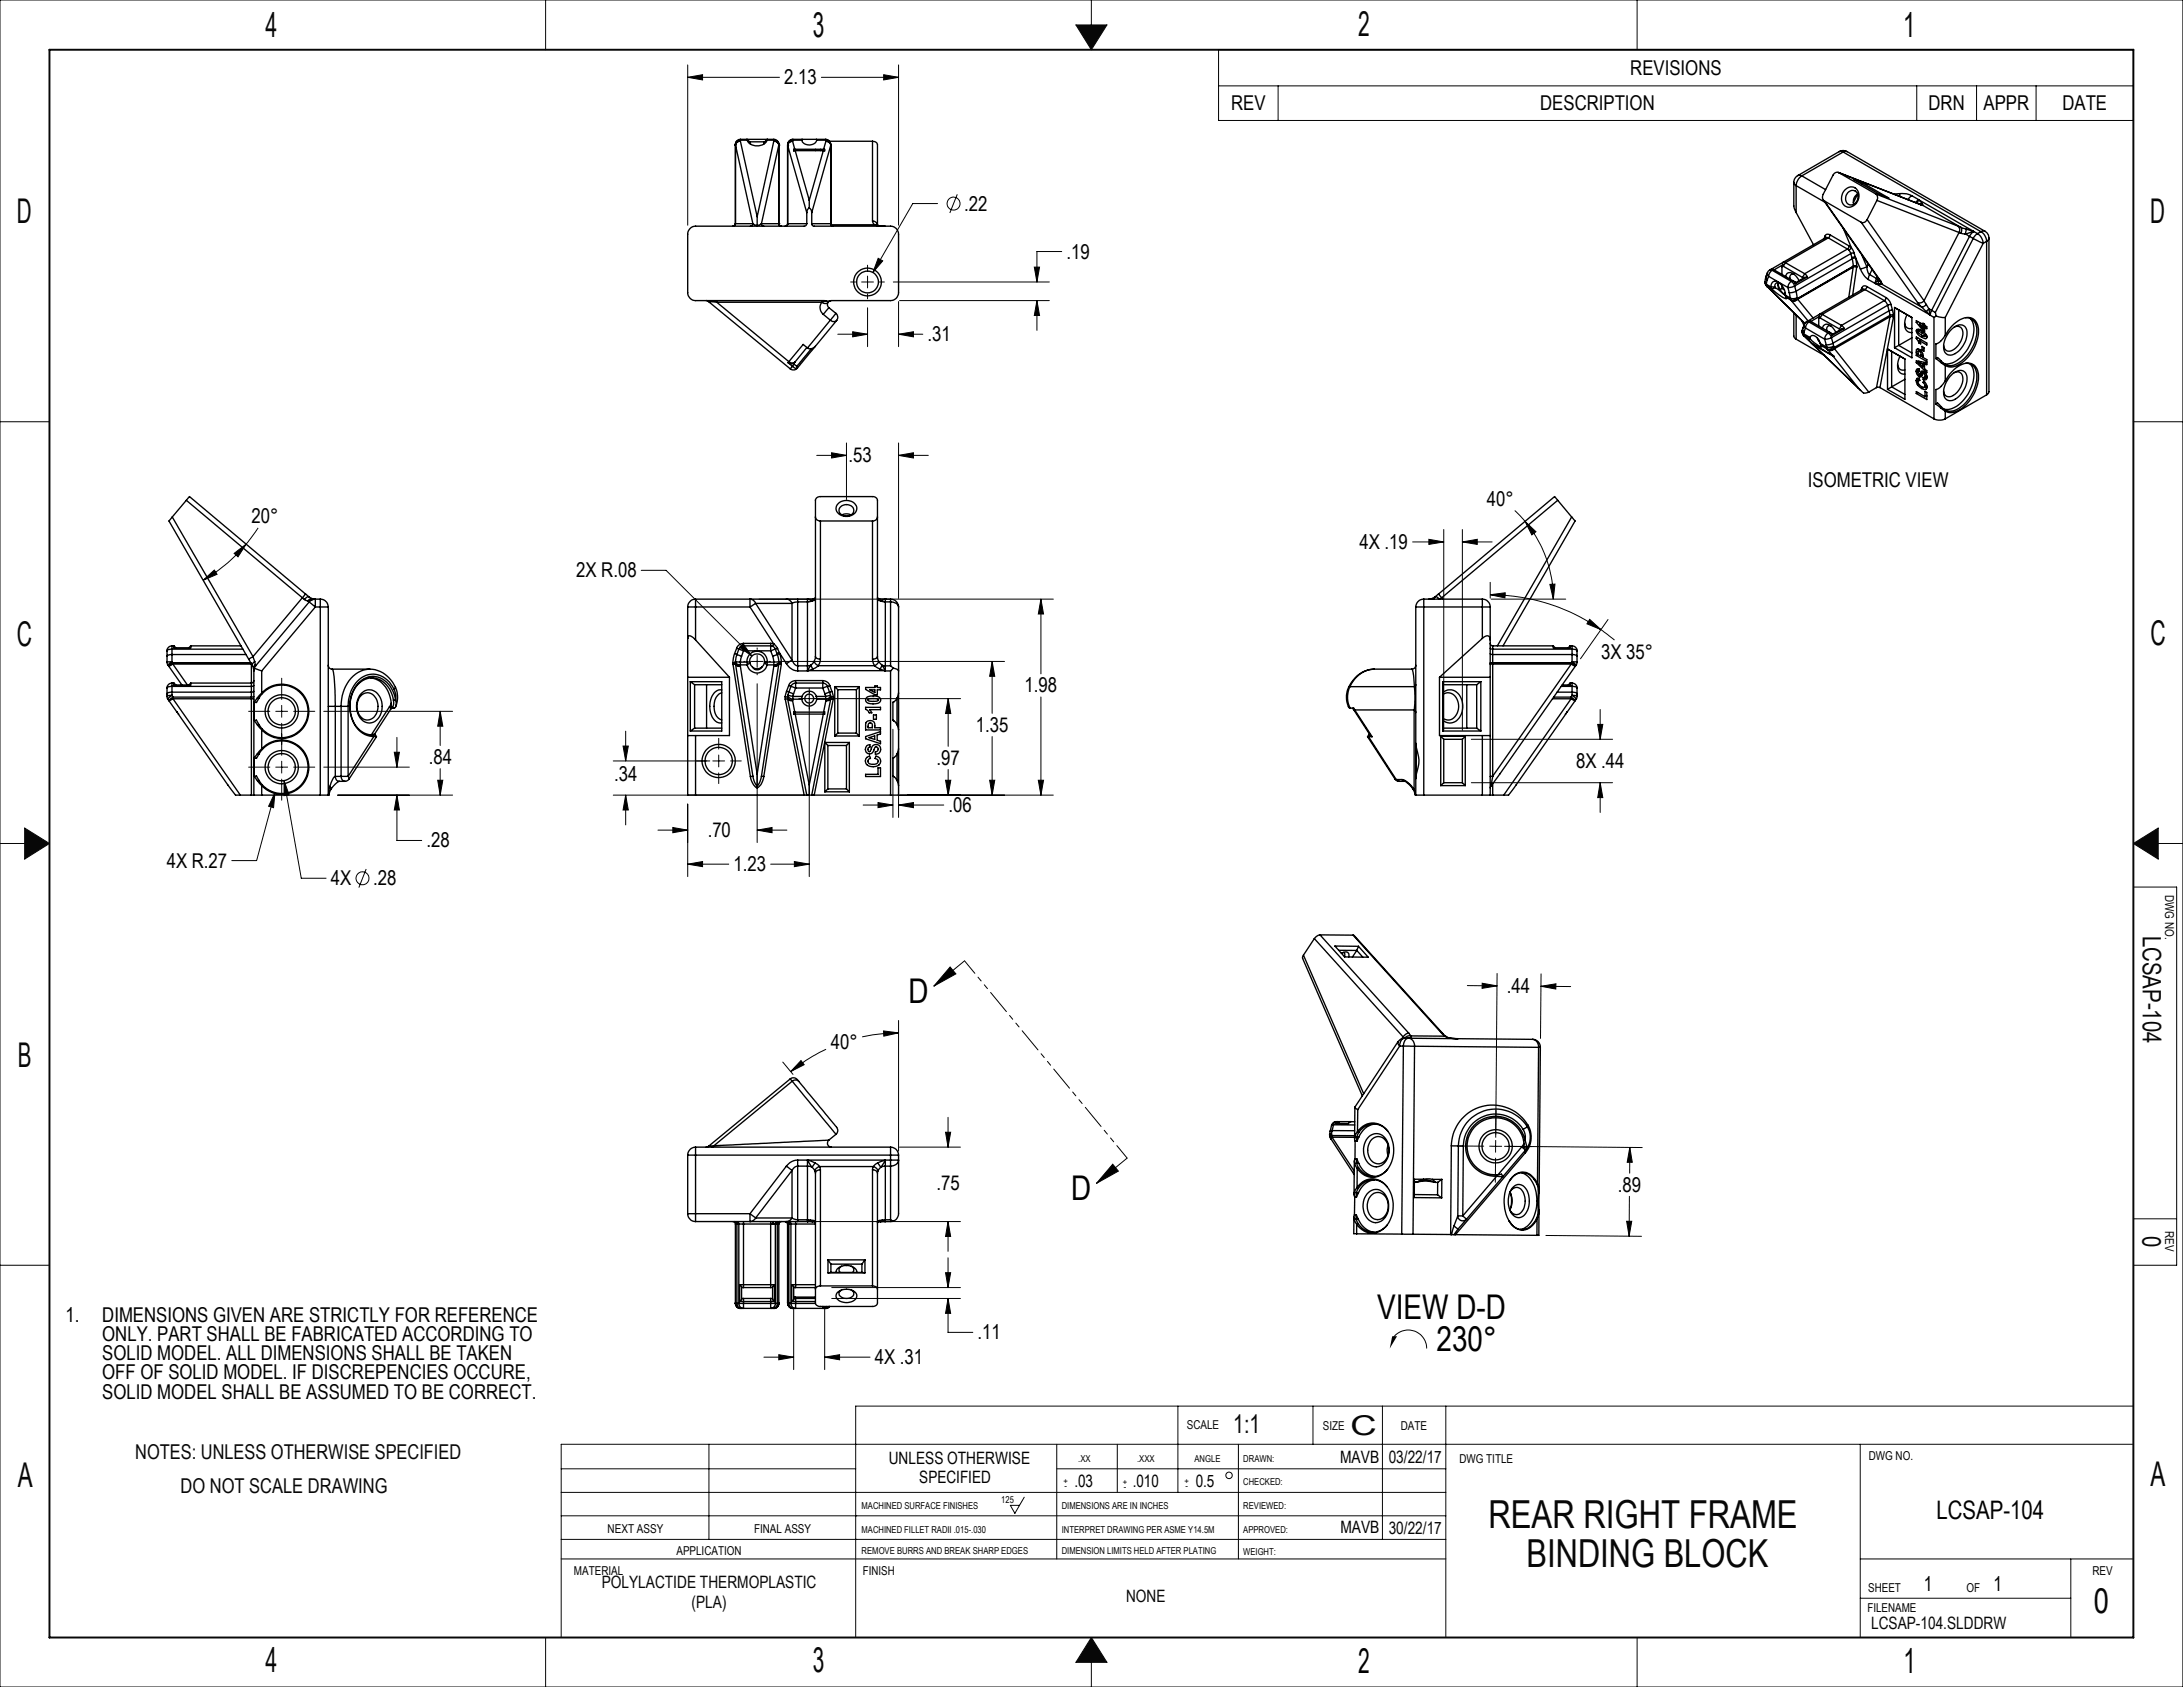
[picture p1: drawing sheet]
<svg xmlns="http://www.w3.org/2000/svg" width="559mm" height="432mm" viewBox="0 0 559 432" stroke-linecap="round" stroke-linejoin="round" font-family="sans-serif">
<defs><g id="words">
<g font-size="9.9" fill="#0a0605">
<text x="381" y="391.2">REAR RIGHT FRAME</text>
<text x="390.8" y="401.1">BINDING BLOCK</text>
</g>
<g font-size="8.7" fill="#0a0605">
<text x="68" y="9.4">4</text>
<text x="208.1" y="9.3">3</text>
<text x="347.7" y="9.3">2</text>
<text x="487.1" y="9.4">1</text>
<text x="4.3" y="57">D</text>
<text x="550.4" y="57.2">D</text>
<text x="4.3" y="165.3">C</text>
<text x="550.5" y="165.1">C</text>
<text x="4.6" y="273.1">B</text>
<text x="4.6" y="380.6">A</text>
<text x="550.5" y="380.4">A</text>
<text x="536" y="412.8">0</text>
<text x="67.9" y="428">4</text>
<text x="208.1" y="428">3</text>
<text x="487.3" y="428.1">1</text>
</g>
<g font-size="8.7">
<text x="232.6" y="256.8">D</text>
<text x="274.2" y="307.3">D</text>
<text x="352.5" y="337.6">VIEW D-D</text>
<text x="367.7" y="345.8">230°</text>
<text x="347.7" y="428.1">2</text>
</g>
<text font-size="7" fill="#0a0605" x="345.7" y="367.2">C</text>
<g font-size="6.5" fill="#0a0605">
<text x="548.5" y="239.5" transform="rotate(90 548.5 239.5)">LCSAP-104</text>
<text x="548.4" y="316.4" transform="rotate(90 548.4 316.4)">0</text>
<text x="315.7" y="366.7">1:1</text>
</g>
<text font-size="6.5" x="495.7" y="388.9">LCSAP-104</text>
<g font-size="5.2">
<text x="200.7" y="21.6">2.13</text>
<text x="417.3" y="19.1">REVISIONS</text>
<text x="315.1" y="28.1">REV</text>
<text x="394.3" y="28.1">DESCRIPTION</text>
<text x="493.7" y="28.1">DRN</text>
<text x="507.7" y="28.1">APPR</text>
<text x="527.9" y="28.1">DATE</text>
<text x="246.8" y="53.9">.22</text>
<text x="273" y="66.2">.19</text>
<text x="237.4" y="87.3">.31</text>
<text x="217.2" y="118.3">.53</text>
<text x="462.8" y="124.6">ISOMETRIC VIEW</text>
<text x="380.6" y="129.5">40°</text>
<text x="64.4" y="133.9">20°</text>
<text x="348" y="140.5">4X .19</text>
<text x="147.5" y="147.7">2X R.08</text>
<text x="409.8" y="168.6">3X 35°</text>
<text x="262.3" y="177.2">1.98</text>
<text x="249.8" y="187.3">1.35</text>
<text x="109.7" y="195.6">.84</text>
<text x="239.8" y="195.8">.97</text>
<text x="403.4" y="196.6">8X .44</text>
<text x="157.2" y="200">.34</text>
<text x="242.8" y="207.8">.06</text>
<text x="181.1" y="214.3">.70</text>
<text x="109.2" y="216.9">.28</text>
<text x="42.7" y="222.1">4X R.27</text>
<text x="84.7" y="226.6">4X</text>
<text x="95.6" y="226.6">.28</text>
<text x="187.8" y="223">1.23</text>
<text x="385.7" y="254.2">.44</text>
<text x="212.7" y="268.4">40°</text>
<text x="239.7" y="304.6">.75</text>
<text x="414.2" y="305">.89</text>
<text x="16.8" y="338.3">1.</text>
<text x="26.2" y="338.4">DIMENSIONS GIVEN ARE STRICTLY FOR REFERENCE</text>
<text x="26.2" y="343.3">ONLY. PART SHALL BE FABRICATED ACCORDING TO</text>
<text x="250.3" y="342.8">.11</text>
<text x="26.2" y="348.2">SOLID MODEL. ALL DIMENSIONS SHALL BE TAKEN</text>
<text x="26.2" y="353.1">OFF OF SOLID MODEL. IF DISCREPENCIES OCCURE,</text>
<text x="223.9" y="349.2">4X .31</text>
<text x="26.2" y="358">SOLID MODEL SHALL BE ASSUMED TO BE CORRECT.</text>
<text x="492.5" y="407.3">1</text>
<text x="510.3" y="407.3">1</text>
</g>
<g font-size="5.2" fill="#0a0605">
<text x="34.6" y="373.4">NOTES: UNLESS OTHERWISE SPECIFIED</text>
<text x="46.2" y="382.3">DO NOT SCALE DRAWING</text>
</g>
<g font-size="4.4">
<text x="227.5" y="374.8">UNLESS OTHERWISE</text>
<text x="343" y="374.6">MAVB</text>
<text x="235.3" y="379.6">SPECIFIED</text>
<text x="275" y="380.5">.03</text>
<text x="290" y="380.5">.010</text>
<text x="306.1" y="380.6">0.5</text>
<text x="343.1" y="392.5">MAVB</text>
</g>
<g font-size="4.4" fill="#0a0605">
<text x="355.5" y="374.5">03/22/17</text>
<text x="355.5" y="392.6">30/22/17</text>
<text x="154" y="406.6">POLYLACTIDE THERMOPLASTIC</text>
<text x="177" y="411.7">(PLA)</text>
<text x="288.3" y="409.9">NONE</text>
<text x="479" y="417">LCSAP-104.SLDDRW</text>
</g>
<g font-size="3.1">
<text x="554.2" y="229.1" transform="rotate(90 554.2 229.1)">DWG NO.</text>
<text x="554.2" y="315.1" transform="rotate(90 554.2 315.1)">REV</text>
<text x="358.5" y="366">DATE</text>
<text x="373.6" y="374.5">DWG TITLE</text>
<text x="478.4" y="373.7">DWG NO.</text>
<text x="155.5" y="392.4">NEXT ASSY</text>
<text x="193" y="392.4">FINAL ASSY</text>
<text x="173.2" y="398">APPLICATION</text>
<text x="146.9" y="403.1">MATERIAL</text>
<text x="220.9" y="403.2">FINISH</text>
<text x="478.2" y="407.4">SHEET</text>
<text x="503.4" y="407.4">OF</text>
<text x="535.6" y="403.2">REV</text>
<text x="478" y="412.6">FILENAME</text>
</g>
<g font-size="3.1" fill="#0a0605">
<text x="303.8" y="365.9">SCALE</text>
<text x="338.7" y="365.9">SIZE</text>
</g>
<g font-size="2.4">
<text x="276" y="374.1">.XX</text>
<text x="291.1" y="374.1">.XXX</text>
<text x="305.8" y="374.1">ANGLE</text>
<text x="318.3" y="374.1">DRAWN:</text>
<text x="272.2" y="379.8">+</text>
<text x="272.5" y="381.2">-</text>
<text x="287.4" y="380">+</text>
<text x="287.7" y="381.4">-</text>
<text x="303.2" y="379.8">+</text>
<text x="303.5" y="381.2">-</text>
<text x="318.3" y="380.2">CHECKED:</text>
<text x="220.5" y="386.2">MACHINED SURFACE FINISHES</text>
<text x="256.3" y="384.7">125</text>
<text x="271.8" y="386.2">DIMENSIONS ARE IN INCHES</text>
<text x="318.3" y="386.2">REVIEWED:</text>
<text x="220.5" y="392.3">MACHINED FILLET RADII .015-.030</text>
<text x="271.8" y="392.3">INTERPRET DRAWING PER ASME Y14.5M</text>
<text x="318.3" y="392.3">APPROVED:</text>
<text x="220.5" y="397.8">REMOVE BURRS AND BREAK SHARP EDGES</text>
<text x="271.8" y="397.8">DIMENSION LIMITS HELD AFTER PLATING</text>
<text x="318.3" y="398">WEIGHT:</text>
</g>
</g></defs>
<g fill="none" stroke="#000" stroke-width=".26">
<path d="M270.5 369.7v29.3M286 369.7v12.3M317 369.7v29.3M143.7 399h226.4M262.2 383.2l-2.4 4.1-1.2-2h2.4"/>
<circle cx="314.6" cy="377.6" r=".82"/>
</g>
<g fill="none" stroke="#0a0605" stroke-width=".26">
<path d="M0 0h558.8v431.8h-558.8zM139.7 0v12.7M275.4 6.4h8l-4 6.3zM279.4 0v6.4M419.1 0v12.7M0 107.9h12.7M546.1 107.9h12.7M0 215.9h6.3M6.3 211.9l6.4 4-6.4 4zM546.1 215.9l6.4-4v8zM552.5 215.9h6.3M546.1 227h11.1v96.9h-11.1"/>
<path d="M546.1 312h11.1M0 323.9h12.7M301.5 359.9v22.1M336.1 359.9v9.8M353.9 359.9v34.1M370.1 359.9v59.2M546.1 359.9h-327.1v59.2M143.7 376h75.3M181.5 369.7v24.3M270.5 376h99.6M476.2 369.7v49.4M546.1 369.7h-402.4v49.4"/>
<path d="M143.7 382h226.4M143.7 394h226.4M143.7 388h226.4M476.2 399h69.9M530.1 399v20.1M139.7 419.1v12.7M279.4 419.1l4 6.4h-8zM419.1 419.1v12.7M476.2 409.1h53.9M279.4 425.5v6.3"/>
</g>
<path d="M12.7 12.7h533.4v406.4h-533.4z" fill="none" stroke="#0a0605" stroke-width=".5"/>
<path d="M275.4 6.4h8l-4 6.3zM546.1 215.9l6.4-4v8zM279.4 419.1l-4 6.4h8zM6.3 211.9v8l6.4-4z" fill-rule="evenodd" fill="#0a0605"/>
<g fill="none" stroke="#000" stroke-width=".26">
<path d="M176 19.8l3.8-.7v1.4zM176 16.6v41M176 19.8h23.5M210.3 19.8h19.7M226.2 19.1l3.8 .7-3.8 .7zM230 16.6v41M311.9 12.7h234.2v18.1h-234.2zM311.9 22h234.2M327.2 22v8.8M490.6 22v8.8M506 22v8.8M521.2 22v8.8"/>
<path d="M240 52.1h-6.4l-10.2 17.6M245 49.7l-1.9 4.8M217.7 72.2h1.3M220.6 72.2h3M222.1 67.9v1.2M222.1 70.7v3M222.1 75.2v1.3M222.1 78.8v9.9M224.8 66.1l1.2 .7-2.6 2.9zM225.1 72.2h1.3M228.7 72.2h39.9M230 77.2v11.5"/>
<path d="M230.3 76.9h38.3M264.8 68.4h1.3l-.7 3.8zM265.4 76.9l.7 3.9h-1.3zM265.4 76.9v7.7M271.8 64.4h-6.4v7.8M214.5 85.5h7.6M218.3 84.9l3.8 .6-3.8 .7zM230 85.5l3.8-.6v1.3zM230 85.5h6.2M209.1 116.6h7.6M212.9 115.9l3.8 .7-3.8 .6zM216.7 113.4v14.4"/>
<path d="M230 116.6l3.8-.7v1.3zM230 113.4v39.7M230 116.6h7.6M63 139.3l-1.9 2.1-2.8 2.7-3.1 2.3-3.2 2.1M66.1 135.1l-3.1 4.2M361.6 138.7h8M365.8 138l3.8 .7-3.8 .6zM369.6 135.5v51.4M374.3 138.7l3.8-.7v1.3zM374.3 135.5v51.4M374.3 138.7h7.7M387.7 130.7l2.7 2.8"/>
<path d="M390.4 133.5l2.8 2.6-1.1 .8zM390.4 133.5a31 31 0 0 1 7.2 19.9M52 148.5l2.9-2.6 .7 1.1zM59.9 141.6l3.1-2.3-2.1 3.2zM164.1 146h6.4l22 21.9M194.3 153.4h75.3M266.5 153.4l.6 3.8h-1.3zM266.5 153.4v19.1M381.5 152.2l3.8-.5-.1 1.3zM381.5 152.2a49.6 49.6 0 0 1 28.3 8.9M381.5 149v4.1M381.7 153.4h19.1"/>
<path d="M396.7 149.6l1.3-.1-.4 3.9zM406.9 158.5l2.9 2.6-3.6-1.4zM411.6 158.6l-7 10M72.1 173.6v5.4M189.3 165.7l.9-.9 2.3 3.1zM190.4 169.3h.3M192.3 169.3h3M193.8 165.8v.4M193.8 167.7v3.1M193.8 172.3v.4M193.8 175v40.7M196.8 169.3h.4"/>
<path d="M199.5 169.3h57.6M204.5 178.8h41.4M207.2 176.1v48.3M230 179.7v29.5M242.7 178.8l.7 3.8h-1.4zM242.7 178.8v12.2M254 169.3l.6 3.8h-1.3zM254 169.3v13.3M266.5 178.4v25.1M409.8 161.1l3.5 2.7M63.6 182.1h5.5M63.6 196.4h5.5"/>
<path d="M70.6 182.1h3M70.6 196.4h3M72.1 180.6v3M72.1 185.1v8.2M72.1 194.8v3.1M72.1 199.4v5.4M72.7 199.8l1.3 3.6-1.3 .3zM72.7 199.8l4.4 25h6.4M75.2 182.1h5.4M75.2 196.4h5.4M82.9 182.1h33M82.9 196.4h21.9"/>
<path d="M100.9 192.5h1.3l-.6 3.9zM101.6 188.7v7.7M112 199.7h1.3l-.6 3.8zM112.7 182.1l.6 3.8h-1.3zM112.7 182.1v8.7M112.7 196.7v6.8M157 194.8h24.7M159.5 191h1.3l-.6 3.8zM160.2 187.1v7.7M182.5 194.8h3M184 189v2.7M184 193.3v3"/>
<path d="M184 197.8v2.8M187 194.8h2.8M228.6 186.7v22.5M242 199.7h1.4l-.7 3.8zM242.7 197v6.5M253.3 199.7h1.3l-.6 3.8zM254 188.5v15M265.8 199.7h1.3l-.6 3.8zM376.6 189.2h36.2M409 185.4h1.3l-.7 3.8zM409.6 181.6v7.6M70.4 202.9l-.4 3.8-1.2-.3z"/>
<path d="M70.4 202.9l-4.7 17.4h-6.4M86.4 203.5h29.5M101.6 203.5l.6 3.8h-1.3zM101.6 203.5v11.6h6.3M157 203.5h49.1M160.2 203.5l.6 3.8h-1.3zM160.2 203.5v7.6M168.4 212.5h7.6M172.2 211.8l3.8 .7-3.8 .6zM176 205.8v18.6M193.8 212.5l3.8-.7v1.3zM193.8 212.5h7.6"/>
<path d="M220.9 206.1h7.7M224.8 205.4l3.8 .7-3.8 .6zM230 206.1l3.8-.7v1.3zM230 206.1h11.6M230.3 203.5h39.3M376.6 200.3h36.2M409.6 200.3l.7 3.9h-1.3zM409.6 200.3v7.7M93.7 222.4l-1.8 4.8M176 221.2l3.8-.7v1.3zM176 221.2h10.5M197.3 221.2h9.9"/>
<path d="M203.3 220.5l3.9 .7-3.9 .6zM243.2 247.5l1.5 1.8-5.7 3.1zM246.9 246l-7.9 6.4M375.6 252.3h7.6M379.4 251.7l3.8 .6-3.8 .7zM383.2 249.2l-.3 41.9M394.4 252.4l3.9-.6v1.4zM394.4 252.4l7.7 .1M394.5 249.3l-.2 16.5M200.4 271.9l2.6 3.1M205 271.5l.8 1-3.4 1.8zM211.5 268.6a43.9 43.9 0 0 0-9.1 5.7"/>
<path d="M226.2 263.9l3.8 .5-3.8 .8zM230 264.4l-3.7 .1-5.6 .9M230 261.2v33.4M230.3 293.6h15.6M242 289.8h1.3l-.6 3.8zM242.7 286v7.6M284.8 298l1.5 1.8-5.6 3.1zM288.5 296.4l-7.8 6.5M373.6 293.3l6.2 .1M381.3 293.4h1.5M382.8 293.4h1.6M382.8 293.4v1.5"/>
<path d="M382.8 296.4v6.2M382.9 291.9l-.1 1.5M382.9 284.2v6.1M385.1 293.4l35.3 .3M385.9 293.4l6.1 .1M417.2 293.7l.6 3.8h-1.3zM417.2 293.7v6.6M194.3 312.7h51.6M242.7 312.7l.6 3.8h-1.3zM242.7 312.7v7.6M395.7 316.2l24.5 .2M416.4 312.6h1.3l-.7 3.8z"/>
<path d="M417.1 306.2l-.1 10.2M203.2 334.9v15.7M211.1 334.9v15.7M212.9 329.6h33M212.9 332.4h33M242 325.8h1.3l-.6 3.8zM242.7 332.4l.6 3.8h-1.3zM242.7 332.4v8.6h6.3M242.7 321.9v7.7M195.5 347.4h7.7M199.4 346.7l3.8 .7-3.8 .7zM211.1 347.4l3.8-.7v1.4z"/>
<path d="M211.1 347.4h11.6M356.4 342.8a4.7 4.7 0 0 1 5.3-2.2 4.7 4.7 0 0 1 3.5 4.6"/>
<circle cx="244.1" cy="52.1" r="1.66"/>
<circle cx="92.8" cy="224.8" r="1.65"/>
</g>
<g fill="#000">
<path d="M356.4 342h1.2l-1.9 3.2z"/>
<path d="M203.3 220.5l3.9 .7-3.9 .6zM176 221.2l3.8-.7v1.3zM242.7 178.8l.7 3.8h-1.4zM242 199.7h1.4l-.7 3.8zM159.5 191h1.3l-.6 3.8zM160.2 203.5l.6 3.8h-1.3zM189.3 165.7l3.2 2.2-2.3-3.1zM266.5 153.4l.6 3.8h-1.3zM265.8 199.7h1.3l-.6 3.8zM224.8 205.4l3.8 .7-3.8 .6zM230 206.1l3.8-.7v1.3zM193.8 212.5l3.8-.7v1.3zM172.2 211.8l3.8 .7-3.8 .6zM254 169.3l.6 3.8h-1.3zM253.3 199.7h1.3l-.6 3.8zM212.9 115.9l3.8 .7-3.8 .6zM230 116.6l3.8-.7v1.3zM52 148.5l2.9-2.6 .7 1.1zM59.9 141.6l3.1-2.3-2.1 3.2zM112.7 182.1l.6 3.8h-1.3zM112 199.7h1.3l-.6 3.8zM100.9 192.5h1.3l-.6 3.9zM101.6 203.5l.6 3.8h-1.3zM70.4 202.9l-1.6 3.5 1.2 .3zM72.7 199.8v3.9l1.3-.3zM409 185.4h1.3l-.7 3.8zM409.6 200.3l.7 3.9h-1.3zM365.8 138l3.8 .7-3.8 .6zM374.3 138.7l3.8-.7v1.3zM396.7 149.6l1.3-.1-.4 3.9zM390.4 133.5l2.8 2.6-1.1 .8zM406.9 158.5l2.9 2.6-3.6-1.4zM381.5 152.2l3.8-.5-.1 1.3zM176 19.8l3.8-.7v1.4zM226.2 19.1l3.8 .7-3.8 .7zM265.4 76.9l.7 3.9h-1.3zM264.8 68.4h1.3l-.7 3.8zM224.8 66.1l-1.4 3.6 2.6-2.9zM218.3 84.9l3.8 .6-3.8 .7zM230 85.5l3.8-.6v1.3zM199.4 346.7l3.8 .7-3.8 .7zM211.1 347.4l3.8-.7v1.4zM242 325.8h1.3l-.6 3.8zM242.7 332.4l.6 3.8h-1.3zM242 289.8h1.3l-.6 3.8zM242.7 312.7l.6 3.8h-1.3zM226.2 263.9l3.8 .5-3.8 .8zM205 271.5l.8 1-3.4 1.8zM417.2 293.7l.6 3.8h-1.3zM416.4 312.6h1.3l-.7 3.8zM379.4 251.7l3.8 .6-3.8 .7zM394.4 252.4l3.9-.6v1.4z"/>
<path d="M284.8 298l1.5 1.8-5.6 3.1zM243.2 247.5l1.5 1.8-5.7 3.1z"/>
</g>
<path d="M288.5 296.4l-41.6-50.5" fill="none" stroke="#000" stroke-width=".26" stroke-dasharray="6.3 1.3 1.3 1.3 1.3 1.3" stroke-dashoffset="2.2"/>
<g fill="none" stroke="#000" stroke-width=".35">
<path d="M188.2 37.1h.1M188.2 37.1v20.2M188.3 36.9l-.1 .2M188.3 37.1l4.4 20.2M189.5 35.7a1.27 1.27 0 0 0-1.2 1.2M189.5 36.1a1.3 1.3 0 0 0-1.2 1M189.5 35.9v.2M189.5 36.1a1.22 1.22 0 0 0-1.3 1M189.5 35.7v.2M189.5 35.9a1.17 1.17 0 0 0-1.2 1M189.5 36.1h.1M189.5 36.1l4.3 19.4"/>
<path d="M189.5 35.9h1.8M189.5 35.7h1.7M191.2 35.7l.1 .2M191.2 35.7h5.2M191.2 35.7l.7 .6M191.3 35.9a2.95 2.95 0 0 0 5.1 0M191.3 35.9l.6 .5M191.9 36.3v.1M191.9 36.3h3.8M191.9 36.4l.3 .5M195.7 36.4l-.2 .5M195.7 36.3v.1"/>
<path d="M196.4 35.9l-.7 .5M196.4 35.9h1.7M196.4 35.7v.2M196.4 35.7l-.7 .6M196.4 35.7h1.7M198.1 35.7a1.27 1.27 0 0 1 1.3 1.2M198.1 36.1a1.39 1.39 0 0 1 1.3 1M198.1 35.9v.2M198.1 36.1a1.16 1.16 0 0 1 1.3 1M198.1 35.7v.2M198.1 35.9a1.18 1.18 0 0 1 1.3 1M198.1 36.1h.1"/>
<path d="M198.1 36.1l-4.3 19.4M199.4 36.9v.2M199.4 37.1h.1M199.4 37.1v20.2M199.4 37.1l-4.5 20.2M201.6 36.9v.3M201.6 37.2h.1M201.6 37.2v20.1M201.6 37.2l4.9 17.2M201.7 36.5l-.1 .4M202.9 36.2a1.31 1.31 0 0 0-1.3 1M202.9 36.2l-1 .2-.3 .5"/>
<path d="M202.9 36.2l.5 2M203 35.7a1.28 1.28 0 0 0-1.3 .8M203 35.9l-.1 .3M203 35.7v.2M203 35.9l-.8 .1-.5 .5M203 35.9h2.2M203 35.7h2.3M203.4 38.2h-.2v.4h.4M203.4 38.2h7.4M203.6 38.6l3.6 12.7M203.6 38.6h7.1M205.2 35.9a2.09 2.09 0 0 0 2 1.2 2.09 2.09 0 0 0 1.9-1.2"/>
<path d="M205.3 35.7l-.1 .2M205.3 35.7h3.7M208.7 38.2v.4M209 35.7l.1 .2M209 35.7h2.3M209.1 35.9h2.2M210 38.2v.4M210.7 38.6l-3.5 12.7M210.8 38.2h.3v.4h-.4M211.3 35.7a1.27 1.27 0 0 1 1.2 .8M211.3 35.9l.1 .3M211.3 35.7v.2"/>
<path d="M211.3 35.9l.8 .1 .4 .5M211.4 36.2a1.23 1.23 0 0 1 1.3 1M211.4 36.2l.9 .2 .4 .5M211.4 36.2l-.6 2M212.4 36.2h10.9M212.5 36.5l.2 .4M212.7 36.9v.3M212.7 37.2h.1M212.7 37.2l-4.9 17.2M212.7 37.2v20.1M223.3 36.2a1.14 1.14 0 0 1 1.3 .8v20.6M223.3 36.2v20.4"/>
<path d="M470.8 38.8a2 2 0 0 1 2 0M470.8 38.8l1 .1M470.8 38.8l-10.6 6.1M471.8 38.9l-10.6 6.1M471.8 38.9l35.3 20.4M472.8 38.8l-1 .1M472.8 38.8l35.3 20.4M188.2 57.3h.1M188.3 57.3a.6 .6 0 0 1-.7 .6M188.3 57.3h4.4M192.7 57.3a.6 .6 0 0 1-.6 .6M192.7 57.3l1.1 .4"/>
<path d="M193.8 57.7v.2M193.8 55.5v2.2M194.9 57.3l-1.1 .4M194.9 57.3l.2 .4 .4 .2M194.9 57.3h4.5M199.4 57.3a.6 .6 0 0 0 .6 .6M199.4 57.3h.1M201 57.9l.3-.1 .3-.5a.6 .6 0 0 1-.6 .6zM201.6 57.3h.1M201.6 57.3h4.9M206.5 57.3l-.1 .3-.4 .3h-28a2.05 2.05 0 0 0-2 2v15a2.05 2.05 0 0 0 2 2l33.6 .1M206.5 54.4v2.9"/>
<path d="M207.2 53.2l-.6 .6-.1 .6M207.2 53.2l.5 .6 .1 .6M207.2 51.3v1.9M207.8 57.3l.1 .4 .4 .2h19.7a2.05 2.05 0 0 1 2 2v15a2.05 2.05 0 0 1-2 2l-15.5 .1M207.8 54.4v2.9M207.8 57.3h4.9M212.7 57.3a.61 .61 0 0 0 .6 .6 .6 .6 0 0 1-.6-.6M212.7 57.3h.1M212.8 57.5h11.1M223.3 56.6l.6 .9M223.3 56.6a1.21 1.21 0 0 1 1.3 1.1M223.9 57.5l1.3 .4"/>
<path d="M223.9 57.5l.8 .2M224.6 57.6h.1M224.7 57.6l.7 .3M225.2 57.9h1.3h-1.1M225.2 57.9h.2M459.2 46.7v6l.6 1.7M459.2 46.7l.1 .4 .5 .4M459.8 54.4l4.4 8.3M459.8 47.5v6.9M459.8 47.5l7.3 4.3M460.2 44.9a2.07 2.07 0 0 0-1 1.8M460.2 44.9l.5-.1 .5 .2"/>
<path d="M461.2 45a3.3 3.3 0 0 0-1.4 2.5M461.2 45l6.1 3.5M466.7 51.2l14.5 20.6M467 51.4l9.4 5.5M467 51.4l14.4 20.6M470.6 44.1l21.1 8.3M471.8 58.5l2.1 4.9M472.2 48.7a2.09 2.09 0 0 1 2.7-.6 2.09 2.09 0 0 1 .9 2.6 2.36 2.36 0 0 1-3.9 1.7 2.9 2.9 0 0 1 .3-3.7zM473 49.3a1.5 1.5 0 0 1 1.9-.4 1.5 1.5 0 0 1 .7 1.9 1.64 1.64 0 0 1-1.1 1.5 1.64 1.64 0 0 1-1.8-.5l-.3-.6 .1-.8zM474.5 45.9l2.3 .9 6.7 3.9-2.3-.9zM475.5 49.7a2.18 2.18 0 0 0-1 2.6M475.5 49.7l-1.1 2.2"/>
<path d="M476.4 56.9l14.5 20.5M476.8 46.8l-.1 .4M477.9 56.2a1.18 1.18 0 0 1-1.5 .7M477.9 56.2l14.6 20.8M480.1 49.6l-9.4-5.4a1.11 1.11 0 0 0-1.5 .6l-2.5 4.9a1.27 1.27 0 0 0 .3 1.7M480.1 49.6a1.28 1.28 0 0 1 .3 1.7M480.1 49.6l21.1 8.3M480.4 51.3l-2.5 4.9M480.4 51.3l21.1 8.2M486.2 49.6h1.8l1.4 .5M486.2 49.6l.2 .7M486.2 49.6l-1.5 .1"/>
<path d="M489.4 50.1l-1 1M489.4 50.1l1.8 1M491.1 51.2l-.3 .9M491.2 51.1v.1M491.2 51.2l.9 .9M491.2 51.1l-.8 .8M491.2 51.2l14 8M491.7 52.4h-.1l.3 .1M491.7 52.4l.5 .2M491.9 52.5l.3 .1M492.1 52.1l.1 .5M492.1 52.1l-.8 .1"/>
<path d="M492.2 52.6l9.7 5.6M501.2 57.9a1.28 1.28 0 0 1 .3 1.6M501.2 57.9l.7 .3M501.5 59.5l.4 .2M501.5 59.5l-9 17.5M501.9 58.2a1.31 1.31 0 0 1 0 1.5M501.9 58.2l1.4 .5M501.9 59.7l1.2 .2M503.1 59.9l1.1 .6M503.3 58.7l1.9 .5M503.3 58.7l-.2 1.2M505.2 59.2v.1"/>
<path d="M505.2 59.3l-1 1.2M505.2 59.3l-2.1 .6M505.2 59.3l1 .5M506.2 59.8a3.3 3.3 0 0 1 1.4 2.5M506.2 59.8l-1.1 1.2M507.1 59.3a3.1 3.1 0 0 1 1.4 2.5M507.1 59.3l-.9 .5M508.1 59.2a2.07 2.07 0 0 1 1 1.8M508.1 59.2l-.5-.1-.5 .2M180.7 76.9l.7 .3M183 76.9l.5 .5M183.5 77.4l-2.1-.2 20.9 17.2"/>
<path d="M183.5 77.4h26.9M183.5 77.4l18.4 15.2M210.4 77.4a1.18 1.18 0 0 0 1.6 0M210.4 77.4a2.28 2.28 0 0 0 .3 3.1M211.6 77l-1.2 .4M212 77.4a1.06 1.06 0 0 0 .2 1.3M212.2 78.7l-1.5 1.8M212.2 78.7l1.8 1.5M212.5 77h-.9M212.5 77l-.5 .4M451.8 72.2l.3 .9M451.8 72.2l.4 .6"/>
<path d="M452.1 70.7l-.3 1.5M452.1 70.7l-.1 .4 .4 .6M452.1 73.1l.2 .1M452.1 73.1l.2 .2M452.2 72.8l.1 .5M452.2 72.8l1.2 .6M452.3 73.3h.1M452.3 73.2l.1 .2M452.3 73.3l.2 .1M452.3 73.2v.1M452.3 73.3l.1 .1M452.3 73.3l9.7 9.5"/>
<path d="M452.3 73.3l1.3 .7M452.4 71.7l-.2 1.1M452.4 69.8v.4l.3 .5M452.4 69.8l-.3 .9M452.4 73.4h.1M452.5 73.4l9.5 9.4M452.7 70.7l5 2.9M452.7 70.7l-.3 1M453 69.1l-.6 .7M453 69.1l.6 .1M453.4 73.4a1.2 1.2 0 0 1 .6-1.4 1.2 1.2 0 0 1 1.5 .5 4.1 4.1 0 0 1 1.5 3.1M453.4 73.4l.2 .6"/>
<path d="M453.4 73.4h.9M453.6 74l2.1 1.7a1.82 1.82 0 0 0 1.6 .7l-.1-.3M453.6 69.2a2.08 2.08 0 0 0-.9 1.5M453.6 69.2l4.9 2.8M454 69l-.5-.1-.5 .2M454 69l-.4 .2M454 69l4.9 2.8M454.3 73.4l.1 .2M454.4 73.6l1.2 .8M454.4 73.6l-.8 .4M455.1 72.6a4.2 4.2 0 0 0 1.8 2.9M455.2 72.4v1.3l.4 .7"/>
<path d="M455.6 74.4l.8 .7 .6 .4M455.6 72.5a.83 .83 0 0 0-1 0 .83 .83 0 0 0-.3 .9M456.1 73.8l.7 .4M456.1 68.3v1.9M456.1 73.1v.7M456.1 73.8l-.5 .3M456.3 67.2h.7M456.3 67.8l-.2 .5M456.3 67.2l-2.9 1.7M456.3 67.8l-2.2 1.3M456.3 67.2v.6M456.5 68.2l-.4 .1"/>
<path d="M456.5 68.2l4.9 2.8M457 74.9v.8M457 75v.6M457 75.6l.2 .5M457 75.6l1.2 .7M457 67.2l-.5 1M457 67.2l5 2.9M457.1 70.8a1.21 1.21 0 0 1 1-1.1 1.21 1.21 0 0 1 1.3 .6l1.1 1.6M457.2 76.1l1.2 .7M457.7 73.6l.3 1.3M458 74.9l.2 1.4M458.2 76.3l.2 .5"/>
<path d="M458.4 76.8l.1 .1M458.5 76.9h.1M458.5 72a1.91 1.91 0 0 0-.8 1.6M458.5 72l.7 .7 .2 .5M458.5 76.9l4.3 5.2M458.9 71.8l.7 .8M458.9 71.8l.8 .6M458.9 71.8l-.4 .2M459.2 70.2a.88 .88 0 0 0-.9 .2 .88 .88 0 0 0-.1 1M459.4 73.2l-.6 .3-1.1 .1M459.4 73.2l.3 1.3M459.7 74.5l-1.7 .4"/>
<path d="M459.7 74.5l.3 1.7M460 76.2a2.03 2.03 0 0 1-1.8 .1M460 76.2l.1 .2M460 76.2a1.4 1.4 0 0 1-1.6 .6M460.1 76.4a1.3 1.3 0 0 1-1.6 .5M460.1 76.4h.1M460.2 76.4a1.3 1.3 0 0 1-1.7 .5M460.2 76.6a1.38 1.38 0 0 1-1.7 .3M460.2 76.4v.2M460.2 76.6l3.9 4.8M461.4 71l.2 .2M462 70.1l.6 .8"/>
<path d="M462 70.1l-.6 .9M462.6 70.9l-3 1.7M462.6 70.9l-.7 .1-2.3 1.4v.2M467.2 60.4l.1 .5M467.2 60.4l-.3 .7M468 60.9l-.6-.1-11 6.4M468 60.9l4.9 2.8M468 60.9l-11 6.3M468.5 60.1a.82 .82 0 0 0-1.3 .3M468.5 60.1l-.5 .8M468.5 60.1l4.9 2.9M472.9 63.7l.4 .3"/>
<path d="M472.9 63.7l-10.9 6.4M473.3 64l.5 .9M473.4 63l.5 .4M473.4 63l-.5 .7M473.8 64.9l.2 1.1M473.8 64.9l-14.4 8.3M473.9 63.4l.7 1.3M473.9 63.4l-.6 .6M474 66l.1 .3M474.1 66.3l.3 1.9M474.1 66.3l-14.4 8.2M474.4 68.2v.2"/>
<path d="M474.4 68.2h.9M474.4 68.4h.9M474.4 68.2l-14.3 8.2M474.4 68.2h.1M474.4 68.2l-14.2 8.2M474.4 68.4l-14.2 8.2M474.4 68.4l-1.1 7.7M474.6 64.7l.3 1.1M474.6 64.7l-.8 .2M474.9 65.8l-.9 .2M474.9 65.8l.1 .2M474.9 65.8l1.3 3"/>
<path d="M475 66l.3 2.2M475 66l-.9 .3M475.3 68.4l-1.1 7.1M475.3 68.2v.2M475.3 68.2h.1M476.2 68.8l.9 1.7 1.1 1M476.6 65.2l1.3 3.1M476.6 73.6l.2 .5M476.6 73.6l-.2 .7M477.4 74.1l-.6-.1-14 8.1M477.4 74.1l5 2.8M477.4 74.1l-11 6.4"/>
<path d="M477.9 73.3a.79 .79 0 0 0-1.3 .3M477.9 68.3l.2 1.3 .5 .7M477.9 68.3l-1.7 .5M477.9 73.3l-.5 .8M477.9 73.3l4.9 2.9M478.2 71.5l1.8 1.1M478.2 67.6l-.3 .7M478.6 70.3l-.4 1.2M478.6 70.3l1.7 1M479.2 69l-.6 1.3M480 72.6h.1M480.1 72.5v.1"/>
<path d="M480.1 72.5l-.1 .1M480.1 72.6l.9 .1M480.1 72.6l13.9 8M480.3 71.3l.5 .3M480.3 71.3l-.3 1.3M480.6 70.9l-.3 .4M480.8 71.6l.2 1.1M480.8 71.6l-.7 .9M481 72.7h.7M481 71.5l-.2 .1M481.2 71.8l.1 .1M481.2 71.8l.2 .2"/>
<path d="M481.2 71.9l.5 .8M481.4 72l.3 .7M481.7 72.7l10.2 5.9M482.4 76.9l.8 1.2M482.4 76.9l-11 6.4M482.8 76.2a3.1 3.1 0 0 1 1.2 1.7M482.8 76.2l-.4 .7M483.2 78.1l-14.4 8.3M483.2 78.1l.4 1.5M483.6 79.6l.2 1.1M483.6 79.6l-14.4 8.2M484 77.9l-.8 .2"/>
<path d="M484 77.9l.4 1.5M484.4 79.4l.3 1.2M484.4 79.4l-.8 .2M485 78.7l4.4 2.6M485 78.7v10.3M485 78.7l1 .6M486 79.3l3.4 2M486 79.3v9.1M490.9 77.4l1 1.2M491.9 78.6l1.2 1.2M492.5 77a1.4 1.4 0 0 1-1.6 .4M492.5 77l.6 .9"/>
<path d="M493.1 77.9l.6 1.2M493.1 77.9l-1.2 .7M493.1 79.8l.9 .8M493.7 79.1l.8 .3M493.7 79.1l-.6 .7M493.7 79.1l.4 1.4M494.5 79.4l-.4 1.3M494.5 79.4l.9 .6M495.4 80l.3 .9M504.2 60.5l-9.7 18.9M504.2 60.5l.9 .5M505.1 61l2.5 1.3"/>
<path d="M505.1 61l-9.7 19M507.6 62.3l-9.7 18.9M508.5 61.8l-.9 .5M508.5 61.8v39.3M509.1 61v39.3l-.1 .4-.5 .4M509.1 61l-.1 .4-.5 .4M201.7 92.8l.9 .3 .4-.1M201.7 92.8l1.1 1M201.9 92.6a1.15 1.15 0 0 0 1.6 0M201.9 92.6l-.2 .2M202.8 93.8l.2 .1a.9 .9 0 0 0 1.1 .3M202.8 93.8l-.5 .6"/>
<path d="M203 93l.3 .2M203.3 93.2l.8 .5M203.3 93.2l-.5 .6M203.5 92.6l-.4 .4M204.1 93.7v.5M204.1 94.2a1.25 1.25 0 0 1-1.8 .2M206.6 88.9l-3.1 3.7M206.7 89.1l-1.1-.9-3.7 4.4M207.7 89.3l-3.6 4.4M208.7 88.7a1.61 1.61 0 0 1-2 .4M208.7 88.7l-4.6 5.5M210.7 80.5l1.8 1.5"/>
<path d="M212.5 82a1.2 1.2 0 0 0 1.7 0M212.5 82l-5.8 7.1M214 80.2l-1.5 1.8M214 80.2a1.29 1.29 0 0 1 .2 1.8M214.2 82l-5.5 6.7M459.2 80v6l.1 .4 .5 .4M459.8 86.8l7.2 4.2M459.8 80.6v6.2M461.3 82.1l.5 1.2M461.3 84.6v.6l.2 .5M461.3 84.6l.3 .8M461.5 84l-.2 .6"/>
<path d="M461.5 84v.4l.3 .5M461.5 85.7l.2 .2M461.5 85.7l.3 .2M461.6 85.4l.2 .5M461.6 85.4l1.7 1M461.7 85.9l.1 .1M461.7 85.9l.2 .2M461.8 84.9l-.2 .5M461.8 86l2 1.9M461.8 86l.1 .1M461.8 85.9l.1 .2M461.8 85.9l1.6 1"/>
<path d="M461.9 83v.6l.3 .4M461.9 83l-.4 1M461.9 86.1l1.9 1.8M462.2 84l4.9 2.8M462.2 84l-.4 .9M462.4 82.3l-.5 .7M462.4 82.3l.7 .1M463.1 82.4a1.91 1.91 0 0 0-.9 1.6M463.1 82.4l4.9 2.9M463.3 86.4a1.01 1.01 0 0 1 1-.5 1.01 1.01 0 0 1 .9 .6l.7 1.4M463.3 86.4l.1 .5M463.4 82.2l-.4-.1-.6 .2"/>
<path d="M463.4 82.2l-.3 .2M463.4 82.2l4.9 2.9M463.4 86.9l2 1.5 .9 .4-.2-.4M463.7 87.8l.2 .2M463.8 87.9l5.2 3M463.9 88l.2 .2M464 88.1l12.3 11.8M464 88h-.1M464.1 88.2l11.6 11.1M464.1 88.2l5.1 2.9M465.2 86.5l.6 1.1M465.6 81.5v2"/>
<path d="M465.6 87l-.1 .1M465.7 81l-.1 .5M465.7 81l-2.2 1.3M465.9 87.9l.2 .5M465.9 81.4l-.3 .1M465.9 87.9l1.7 1M465.9 81.4l5 2.8M466.1 88.4l1.6 1M466.4 80.5l-.6-.1-.1 .6M466.4 80.5l5 2.8M466.4 80.5l-.5 .9M466.5 84a1.24 1.24 0 0 1 1-1 1.24 1.24 0 0 1 1.3 .5l1.1 1.6"/>
<path d="M467.1 86.8l.4 1.4M467.5 88.2l.1 .7M467.6 88.9l.1 .5M467.7 89.4l.3 .2M468 85.3a1.91 1.91 0 0 0-.9 1.5M468 85.3l.5 .4 .3 .7M468 89.6l1 1.3M468.3 85.1l.7 .7M468.3 85.1l.8 .5M468.3 85.1l-.3 .2M468.7 83.4a.86 .86 0 0 0-1 .3 .86 .86 0 0 0-.1 .9M468.8 86.4l-1.7 .4"/>
<path d="M468.8 86.4l.4 1.4M469 90.9l.5 .3-.3-.1M469.1 85.6l-.1 .2M469.2 87.8l-.9 .4h-.8M469.2 87.8l.2 .8M469.2 91.1l6.5 8.2M469.4 88.6l-1.2 .3h-.6M469.4 88.6a1.39 1.39 0 0 1-1.7 .8M469.4 88.6l.2 .3M469.6 88.9a1.34 1.34 0 0 1-1.6 .7M469.6 89.3a1.29 1.29 0 0 1-1.6 .3M469.6 88.9v.4"/>
<path d="M469.6 89.3l8.8 11.1M470.9 84.2l.2 .2M471.4 83.3l.7 .8M471.4 83.3l-.5 .9M472.1 84.1l-3.1 1.7M472.1 84.1l-.7 .1-2.3 1.4M475.7 99.3l.3 .3a1.64 1.64 0 0 0 2.4 .8M480.3 99.2h.9M480.3 99.2l-1.9 1.2M481.2 99.2l13.9 8M483.2 89.3l4.4 2.6M483.2 89.3v10.4"/>
<path d="M483.2 89.3l1 .7M483.8 80.7v.4M483.8 81.1l.6-.1 .3 .2M483.8 80.7l-14.2 8.2M483.8 81.1l-14.2 8.2M483.8 81.1l-3.5 18.1M484.2 90l3.4 1.9M484.2 90v9M484.2 99l-1 .7M484.2 99l3.4 2M484.7 80.6v.6M484.7 80.6l-.9 .1"/>
<path d="M484.7 81.2l-3.5 18M485.7 93.3a1.4 1.4 0 0 0 1.9 1.4M486 88.4l-1 .6M486 88.4l3.4 1.9M486.3 91.2a3.8 3.8 0 0 0 .1 4.3l1.2 .2M487.5 82.7a1.44 1.44 0 0 0 1.9 1.4M487.6 91.9v10.3l-4.4-2.5M487.6 97.1l-3.4 1.9M488.1 80.5a3.7 3.7 0 0 0 .1 4.3l1.2 .3M489.4 81.3v10.3l-4.4-2.6M489.4 86.5l-3.4 1.9M490.5 95l.2-.6h.3l.3 .1v.5a.46 .46 0 0 0-.4 .4 .46 .46 0 0 0 .3 .5h.2"/>
<path d="M490.5 95a1.54 1.54 0 0 0 .7 1.4M490.5 97.4l.1-.4 .4-.2h.3l.1 .6a.54 .54 0 0 0-.5 .5 .54 .54 0 0 0 .4 .6l1.2 .7 .2-.1 .1-.3M490.5 97.4l.3 1.1M490.5 86.6l.7 1.2M490.5 84.7l.1-.2a2.19 2.19 0 0 1 2.5 1.2l.2 .6-.2 .3-.3 .1-.9-.4M490.5 84.7l.5 1 .9 .6M490.5 92.8l2.7 2.6v-.5l-.6-.6v-1.1M490.5 91l2.7 1.5v-.5l-1-.5v-.4M490.5 82.5v-.4l1.7 .9M490.5 86.6v-.3l2.7 1.5v.5l-1.9-1.1M490.5 90.1v.9M490.5 92.8v-.4l2.7 .5"/>
<path d="M490.5 82.5l1.7 2.1M490.6 89.5l.1-.1a1.56 1.56 0 0 1 1.5 1.7M490.6 89.5l-.1 .6M490.8 98.5l1.1 .9M490.9 82.3l-.4 .2M490.9 86.4l-.4 .2M491 89.3l-.4 .2M491 90.7l-.5 .3M491.1 92.5l-.6 .3M491.1 98.3l-.3 .2M491.2 84.3l-.7 .4M491.2 92.9l1 .2"/>
<path d="M491.2 92.9l1 1M491.2 94.6v.3M491.2 94.6l-.7 .4M491.2 97v.3M491.2 97l-.7 .4M491.2 84.3l.1 .3M491.2 89.4v.5M491.2 89.7l-.7 .4M491.2 94.5v.1M491.2 96.9v.1M491.3 87.2l.4 .8-.5-.2M491.3 94.8l-.2 .2"/>
<path d="M491.3 83l.9 .5M491.3 83l.9 1.1M491.4 90h-.4v.8l.8 .4M491.4 90l.3 .2 .1 .7M491.4 97.3l-.3 .1M491.4 92.5l.2 .2M491.5 87.6l-.3 .2M491.6 95.5l.1-.4a1.33 1.33 0 0 1 1.5 1.8l-.3 .3-.6-.1M491.6 95.5l-.2 .4M491.6 84.5l-.6 .3M491.6 89.6l-.5 .3M491.7 95.7l.2 .3"/>
<path d="M491.7 86.9l-.4 .3M491.7 82.8l-.4 .2M491.7 89.7l-.3 .3M491.8 90.9v.3M491.8 92.6l-.6 .3M491.9 99.4l1 .3M491.9 85.2l.8 .5 .1 .3M491.9 85.2l-.8-.4-.1 .1a2.82 2.82 0 0 0 1.8 1.2v-.1M491.9 96h.2M491.9 96l-.7 .4M492 88.7l.5 .3v.9l-.5-.3zM492.1 96l-.4 .5-.5-.1"/>
<path d="M492.1 91l.1 .1M492.1 95.5l-.8 .4M492.1 95.5l.2-.4-.7 .4M492.1 95.5h.1M492.1 95.5l-.7 .4M492.2 90.9l-.4 .3M492.2 93.1v.8M492.2 90.6l-.4 .3M492.2 83v-.3l.5 .3v.3M492.2 83.5v.6M492.3 97.9l.1-.4a1.47 1.47 0 0 1 .5 2.2M492.3 97.9l.5 .9"/>
<path d="M492.3 84.9l-.4 .3M492.4 86l-.5 .3M492.4 99.2l-.5 .2M492.4 95.6l-.2 .1-.1 .3M492.4 95.6l.4 .7M492.5 82.9l-.3 .1M492.5 89.3l-.5 .3M492.6 93.7h.1M492.6 93.6l-.4 .3M492.6 97.7l-.3 .2M492.7 83.3l.5 .3v.5l-.5-.3M492.7 83.8v1l-.5-.2"/>
<path d="M492.7 84.3l-.5 .3M492.7 83.3l-.5 .2M492.7 83.9l-.5 .2M492.7 95.3l-.5 .3M492.8 99.1l.5 .2M492.8 96.3l-.1 .3h-.4v.5M492.8 95.4l-.4 .2M492.8 92.8l-.6 .3M492.9 92.8v.3M492.9 86l.4 .2M492.9 83.5v.1M493 96.4v.3"/>
<path d="M493 96.7l.3 .1M493 96.7l-.7 .4M493.1 83.6l-.4 .2M493.1 99.6l-.2 .1M493.1 85.8l-.3 .2M493.2 85.9l-.4 .2M493.2 96.1l-.4 .2M493.2 98.6l-.4 .2M493.2 98.8l-.5 .3M493.2 92.9v.4l-.6-.1M493.2 92.9l-.6 .3M493.3 96.3l-.6 .3"/>
<path d="M494 80.6l.1 .1M494.1 80.5l-.1 .1M494.1 80.5v.2M494.1 80.7l1 .5M495.1 81.2v26M495.5 91.8l1.4 1.1M495.5 91.8l.5-.3 1 1M495.7 80.9l1.5 .4 .7-.1M495.7 80.9l-.6 .3M496.9 92.9l1 .7M497 92.5l.8 .7M497 92.5l-.1 .4"/>
<path d="M497.8 93.2l.1 .4M497.9 85.8a7.9 7.9 0 0 1 5.9-4.6 3 3 0 0 1 2.6 3.6 10.1 10.1 0 0 1-6.2 9l-1 .1-1.3-.3M497.9 97.5a7.7 7.7 0 0 1 5.9-4.6 3 3 0 0 1 2.6 3.5 10.4 10.4 0 0 1-5.7 8.9l-1.5 .3-1.3-.4M497.9 85.8l-1.3 1.7-1.1 .5v3.8M497.9 97.5l-1.3 1.7-1.1 .5v3.7M497.9 81.2v4.6M497.9 93.6v3.9M499.5 84.3a2.63 2.63 0 0 1 3.4-.8 4.2 4.2 0 0 1-.4 5 3.8 3.8 0 0 1-3.9 2.3 3 3 0 0 1-.7-4l.9-1.6zM499.9 95.6a2.23 2.23 0 0 1 3.2-.2 5.4 5.4 0 0 1-1.7 6.1 2.36 2.36 0 0 1-3.4 .6 4.9 4.9 0 0 1 1.1-5.7zM500.2 83.7a1.54 1.54 0 0 1 1.8 .2 1.54 1.54 0 0 1 .5 1.6 4.8 4.8 0 0 1-3.7 4.4l-.8-.4-.5-1.1M500.2 95.4a1.5 1.5 0 0 1 1.7 .1 1.5 1.5 0 0 1 .6 1.5 5 5 0 0 1-3.6 4.6l-.9-.4-.5-1.1M503.1 81.3a2.75 2.75 0 0 1 2.9 3.1 10 10 0 0 1-6 9.1l-1 .1-1.2-.4"/>
<path d="M503.1 93a2.7 2.7 0 0 1 2.9 3.1 10 10 0 0 1-6 9.1l-1 .1-1.2-.5M504.3 81.5a5.7 5.7 0 0 1 .1 6.4 8.2 8.2 0 0 1-5.6 5.2l-1.3-.1M504.3 93.1a5.7 5.7 0 0 1 .1 6.5 8.5 8.5 0 0 1-5.6 5.2l-1.3-.1M490.5 100.7v-.5l2.3 1.3M490.5 100.7l2.7 1.6v-1.9l-.4-.2v1.3M491 100.5l-.5 .2M493.1 101.4h.1M493.2 101.2l-.4 .3M495.1 107.2a3.5 3.5 0 0 0 2.8 0M495.5 103.4l1.4 1.1M495.5 103.4l.5-.2 1 .9M496.9 104.5l1 .7"/>
<path d="M497 104.1l.8 .7M497 104.1l-.1 .4M497.8 104.8l.1 .4M497.9 105.2v2M508.5 101.1l-10.6 6.1M44.1 132.3l-.8 1 20.3 35.4M44.1 132.3l20.7 35.8M47.7 128.1l.8-1 29.7 24.9M47.7 128.1l-3.6 4.2M47.7 128.1l29.7 24.9M208.7 132.3a1.11 1.11 0 0 0 1.3 1M210 133.3h13.3"/>
<path d="M210 133.3v35.4M214.6 128.9a2.96 2.96 0 0 1 4.7 1 2.67 2.67 0 0 1-4.2 1.9 1.76 1.76 0 0 1-.5-2.9zM215.3 129.6a1.95 1.95 0 0 1 3.2 1.2 2.02 2.02 0 0 1-1.8 1.3 2.02 2.02 0 0 1-1.9-1.3v-.6zM215.5 131.8l1.2-.3 1.1 .3M223.3 133.3v35.4M224.6 132.3a1.16 1.16 0 0 1-1.3 1M398.7 128.1l-.8-1-29.7 24.9M398.7 128.1l-29.7 24.9M398.7 128.1l3.6 4.2M402.3 132.3l.9 1-18.5 32M402.3 132.3l-19 33M77.4 153l.5 .5"/>
<path d="M77.4 153l-12.6 15.1M77.9 153.5l.9 .3M78.2 152l.9 .8M78.2 152l-.8 1M78.8 153.8l.4 .3M79.1 152.8a1.17 1.17 0 0 0-1.2 .7M79.1 152.8l.9 .4M79.2 154.1l1.5 1.3M79.2 154.1l-13.8 16.3M80 153.2l.7 .2M80 153.2a1.07 1.07 0 0 0-1.2 .6M80.7 153.4l-1.9 .4"/>
<path d="M80.7 153.4v2M80.7 153.4l-.8 .1-.7 .6M80.7 155.4h1.3M80.7 153.4h1.3M80.7 155.4l-13.7 16.3M82 155.4h2M82 153.4a2.05 2.05 0 0 1 2 2M82 153.4v2M82 155.4v48.1M84 155.4v48.1M176 155.4h2M176 155.4v48.1h2"/>
<path d="M178 153.4v2M178 153.4a2.05 2.05 0 0 0-2 2M178 155.4v8.4M178 155.4h14M178 153.4h23.3M192 155.4l6.1 9.5M193.4 154.4l-1.4 1M193.4 154.4a1.48 1.48 0 0 0-1.4-1v2M193.4 154.4l9.3 14.5M193.4 154.4h9.3M201.3 153.4a1.58 1.58 0 0 1 1.4 1M201.3 153.4h2.9"/>
<path d="M202.7 154.4v14.5M204.2 154.1l-1.5 .3M204.2 153.4v.7M204.2 153.4h2.5M204.2 154.1v16.3M204.2 154.1h2.5M206.7 153.4v.7M206.7 154.1v16.3M206.7 153.4l1.2 .4M207.9 153.8l-1.2 .3M208.4 153.2l.3-.1-.1 .4M208.4 153.2l-1.7 .2"/>
<path d="M208.4 153.2l-.5 .6M208.6 153.5l-.7 .3M208.7 153l-.1 .5M224.6 153l.1 .5M224.7 153.5l.7 .3M224.9 153.2l-.3-.1 .1 .4M224.9 153.2l1.7 .2M224.9 153.2l.5 .6M225.4 153.8l1.2 .3M226.6 153.4h.1M226.6 153.4h1.4M226.6 153.4l-1.2 .4"/>
<path d="M226.6 153.4v.7M226.6 154.1v16.3M226.6 154.1h1.4M228 154.1a1.82 1.82 0 0 1 2 1.3M228 153.4a2.05 2.05 0 0 1 2 2M228 153.4v.7M228 154.1v16.3M230 155.4v22M362.4 155.4h2.1M362.4 155.4v34.9M364.5 153.4v2M364.5 153.4a2.05 2.05 0 0 0-2.1 2"/>
<path d="M364.5 155.4h14.9M364.5 153.4h14.9M364.5 155.4v48.1M366.5 153.2l-.8 .2M366.5 153.2l.6 .2M367.4 152.8l-.9 .4M367.4 152.8h.4l.6 .6M368.2 152l-.8 .8M368.2 152l.8 1M369 153l-.3 .4M369 153l.3 .4M379.4 153.4v2"/>
<path d="M379.4 153.4a2.05 2.05 0 0 1 2.1 2M379.4 155.4h2.1M379.4 155.4v8M381.5 155.4v48.1M42.8 178.3l.2 .7M42.8 177.6v.7M42.8 169.5l.2 .7M42.8 168v1.5M42.8 166.6v1.4M42.8 176.1v1.5M43 179l.2 .3M43 170.2l.1 .2"/>
<path d="M43.1 170.4l.1 .1M43.2 170.5l3.4 4.8M43.2 179.3l16.1 22.9 1 1.3h1.2M44 178l.3 .4M44 178l-1 1M44 177.2v.8M44 178h-.9l-.3 .3M44 177.2a1.16 1.16 0 0 0-1.2 .4M44 175.7a1.16 1.16 0 0 0-1.2 .4M44 174.8v.9M44 174.8a1.26 1.26 0 0 0-1.2 1.3M44 169.4l.2 .3"/>
<path d="M44 167.5v1.9M44 169.4l-1 .8M44 169.4l-1.2 .1M44 167.5l-1 .2-.2 .3M44 166.2a1.16 1.16 0 0 0-1.2 .4M44 165.3v.9M44 165.3a1.26 1.26 0 0 0-1.2 1.3M44 165.3h.5M44 174.8h.5M44 177.2h20.3M44 166.2v1.3M44 175.7v1.5"/>
<path d="M44 175.7h20.3M44 167.5h19M44 166.2h18.2M44.2 169.7l-1.1 .7M44.2 169.7v.1M44.2 169.7h20M44.2 169.8v.2M44.2 170l-1 .5M44.2 169.8l-1 .7M44.2 170h20.2M44.2 169.8h20.1M44.2 170l3.8 5.3"/>
<path d="M44.3 178.4v.5M44.3 178.9l-1.1 .4M44.3 178.4l-1.1 .9M44.3 178.4h20M44.3 178.9h20M44.3 178.9l17.2 24.6M44.5 174.8v.5h4.3v-.5M44.5 165.3v.5h4.3v-.5M44.5 174.8l.5 .5M44.5 165.3l.5 .5M48.8 165.3h12.9M48.8 174.8h15.5"/>
<path d="M48.8 174.8l-.5 .5M48.8 165.3l-.5 .5M63.6 168.7l1 1.7M64.3 178.9l.7 .1M64.3 178.4v.5M64.3 177.2v1.2M64.3 174.8v.9M64.3 169.9v.1M64.3 170v4.8M64.3 175.7v1.5M64.3 178.9v24.6M64.6 170.4l.3 .8"/>
<path d="M64.8 168.1l.4 1.2M64.8 168.1l-1.2 .6M65 178.3l-.7 .1M65 177l-.7 .2M65 175.5l-.7 .2M65 174.2l-.3 .5-.4 .1M65.1 179.8v4.6M65.1 171l-.1 32.5M65.1 171l1.9 .7M65.2 169.3l.1 1M65.2 169.3a1.01 1.01 0 0 0-.6 1.1M65.3 170.3l.1 .1"/>
<path d="M65.3 170.3l-.3 1.4-.1-.5M65.3 170.3l-.3 .4-.1 .5M65.4 170.4l-.3 .6M65.9 178.6l-.8 1.2M65.9 178.6l.4 .1M66.3 178.7l-.6 1.1h-.6M67 177.4a7 7 0 0 1 10-.3 7 7 0 0 1 0 10 7 7 0 0 1-10-.3M67 177.4l-1.1 1.2M67 171.7v5.7M67 177.4l.2 .1M67.2 177.5a6.7 6.7 0 0 1 9.6-.2 6.7 6.7 0 0 1 0 9.6 6.7 6.7 0 0 1-9.6-.2M67.2 177.5l-.9 1.2"/>
<path d="M84 170.3a.97 .97 0 0 0 1 1M85 171.3a14.1 14.1 0 0 1 .8 5.5v4M85 171.3h9.7M92.5 177.4a2.86 2.86 0 0 1 4.8 1.1 4.6 4.6 0 0 1-2.2 6.5 3.6 3.6 0 0 1-3.8-3.9v-1.2l.4-1.1zM92.6 177.9a2.52 2.52 0 0 1 4 1.8 3.4 3.4 0 0 1-2.8 4.6 3.8 3.8 0 0 1-1.5-6.1zM94.9 173.5a6.5 6.5 0 0 1 5.3 6.5M100.2 180l-.1 1M100.2 180l-.5 .9M100.7 179.2a6.2 6.2 0 0 0-5.6-5.7 6.3 6.3 0 0 0-5.4 6 7.6 7.6 0 0 0 4 8.3l1.8 .3M100.7 179.2l.1 1.1-.2 .5-.3 .2M100.9 176.4a5.7 5.7 0 0 0-8.4-2.9 8.8 8.8 0 0 0-3.4 7.3M100.9 176.4a4.3 4.3 0 0 1 .3 2.8"/>
<path d="M101.2 175.9a6.9 6.9 0 0 0-8.9-4.1 9.6 9.6 0 0 0-5 9M101.2 175.9a6.2 6.2 0 0 1 .1 5M101.2 175.9l-.3 .5M101.2 179.2a6.6 6.6 0 0 0-5.6-6.1 6.7 6.7 0 0 0-6 6.6 7.9 7.9 0 0 0 4.3 8.5l1.8 .3M101.2 179.2a1.49 1.49 0 0 1-.4 2.1M101.2 179.2h-.5M176 163.4l.2-.6 .4-.1 1.4 1.1M176 173.4h10.7M176.7 174.5h8v12.6h-8M176.7 174.5v12.6M176.7 174.5l1.1 .8M177.8 175.3h6.9"/>
<path d="M177.8 175.3v11.1M178 163.8l8.7 9.6M180.9 175.3v11.1M184.7 176.6a2.72 2.72 0 0 0-2.8 2.5 5.3 5.3 0 0 0 1.7 5.8l1.1 .1M184.7 177.3a3.3 3.3 0 0 0-1.9 4 3 3 0 0 0 1.9 3M186.7 173.4v14.9h-8.7M187.6 169.7h.6M187.6 169.8h.6M187.6 169.8v.3M187.6 169.7v.1M187.6 170.1l4.5 28.7M188 167.3l-.4 2.4"/>
<path d="M188 167.3l.6 .2M188.2 169.4l1.3 .1M188.2 169.4a1.21 1.21 0 0 0 1.3 .8M188.2 169.7a1.14 1.14 0 0 0 1.3 .7M188.2 169.4v.3M188.2 169.8a1.14 1.14 0 0 0 1.3 .7M188.2 169.8l.1 .2M188.2 169.7v.1M188.3 170a1.04 1.04 0 0 0 1.2 .5M188.3 170l-.7 .1M188.3 170l4.4 28.7M188.6 165.9l.5 .3"/>
<path d="M188.6 165.9l-.6 1.4M188.6 167.5l1.2 .5M188.6 167.5l-.4 1.9M189.1 166.2l1.2 .4M189.1 166.2l-.5 1.3M189.5 169.5v.7M189.5 170.2v.2M189.5 169.5h1.7M189.5 170.2h1.8M189.5 170.5l4.3 27.7M189.5 170.4v.1M189.8 168l-.3 1.5"/>
<path d="M190.3 165.3v1.3M190.3 165.3a1.42 1.42 0 0 0-1.2 .9M190.3 164.7v.6M190.3 164.7a1.85 1.85 0 0 0-1.7 1.2M190.3 166.6l-.5 1.4M190.3 166.6h7M190.3 165.3h7M190.3 164.7h7M191.2 169.5a2.6 2.6 0 0 1 2.6-2.8 2.6 2.6 0 0 1 2.6 2.8M191.2 169.5l.1 .7M191.3 170.2a2.59 2.59 0 0 0 2.5 2.1 2.59 2.59 0 0 0 2.6-2.1M191.9 169.4a1.91 1.91 0 0 1 1.9-2 1.91 1.91 0 0 1 1.9 2"/>
<path d="M191.9 169.4v.3M191.9 169.4l-.7 .1M191.9 169.7l-.6 .5M191.9 169.7l.7 1a1.37 1.37 0 0 0 2.4 0l.7-1M192.7 170.8l.9 .4 .8-.1 .6-.3M195.7 169.7l.7 .5M195.7 169.4v.3M195.7 169.4l.7 .1M196.4 170.2h1.7M196.4 169.5v.7M196.4 169.5h1.7M197.3 165.3v1.3"/>
<path d="M197.3 165.3a1.31 1.31 0 0 1 1.2 .9M197.3 164.7v.6M197.3 164.7l.8 .2M197.3 166.6l.5 1.4M197.8 168l.3 1.5M198.1 169.5v.7M198.1 170.2v.2M198.1 164.9l-.3 .5M198.1 164.9l.9 1M198.1 170.4v.1M198.1 170.5l-4.3 27.7M198.5 166.2l-1.2 .4"/>
<path d="M198.5 166.2l.5 1.3M199 167.5l.4 1.9M199 167.5l-1.2 .5M199 165.9l-.5 .3M199 165.9l.5 1.1M199.4 169.4l-1.3 .1M199.4 169.4a1.13 1.13 0 0 1-1.3 .8M199.4 169.4v.3M199.4 169.7a1.07 1.07 0 0 1-1.3 .7M199.4 169.8a1.07 1.07 0 0 1-1.3 .7M199.4 170a1.12 1.12 0 0 1-1.3 .5M199.4 169.8v.2"/>
<path d="M199.4 169.8h.6M199.4 169.7h.6M199.4 170l.6 .1M199.4 169.7v.1M199.4 170l-4.5 28.7M199.5 167l-.6 .3M199.5 167l.1 .3M199.5 167l1.8 2.9M199.6 167.3l-.6 .2M199.6 167.3l.4 2.4M200 169.8v.3M200 169.7v.1"/>
<path d="M200 170.1l-4.5 28.7M201 178.3v.7M201 178.3l.6 .1M201 179l4.8 24.5M201.3 169.9a3.7 3.7 0 0 0 2.9 1.8M201.3 177l.6 .2M201.3 177l-.3 1.3M201.6 178.4a1.15 1.15 0 0 0 1.3 .9M201.6 178.9a1.1 1.1 0 0 0 1.3 .4M201.6 178.4v.5M201.6 178.9l-.6 .1M201.6 178.9l4.9 24.6"/>
<path d="M201.7 178l1.3 .3M201.7 178a1.25 1.25 0 0 0 1.3 1M201.7 178l-.1 .4M201.9 175.5l.6 .2M201.9 175.5l-.6 1.5M201.9 177.2l1.2 .4M201.9 177.2l-.2 .8M202.5 175.7l1.2 .4M202.5 175.7l-.6 1.5M202.7 168.9l-1.4 1M202.7 168.9l.7 1.1 .8 .4M202.9 179.3l.5 3"/>
<path d="M203 178.3v.7M203 179l-.1 .3M203 178.3h2.3M203 179h2.2M203.1 177.6l-.1 .7M203.7 174.8a1.42 1.42 0 0 0-1.2 .9M203.7 174.8v1.3M203.7 174.2v.6M203.7 174.2a1.85 1.85 0 0 0-1.8 1.3M203.7 176.1l-.6 1.5M203.7 176.1h6.9M203.7 174.8h6.9"/>
<path d="M203.7 174.2h6.9M204.2 170.4v1.3M204.2 170.4h2.5M204.2 171.7h2.5M205.2 179a1.91 1.91 0 0 0 2 1.7 1.91 1.91 0 0 0 1.9-1.7M205.3 178.3a1.9 1.9 0 0 1 1.8-1.4 1.9 1.9 0 0 1 1.9 1.4M205.3 178.3l-.1 .7M206.7 170.4v1.3M206.8 171.6l-.1 .1M206.8 171.6v.1M206.8 171.7h19.7M206.8 171.7h-.1"/>
<path d="M207.5 170.3l.6 .9M207.5 170.3l-.8 .1M207.5 170.3l-.7 1.3M208.1 171.2l-1.3 .5M208.4 169.3l.4 .6 .6 .5M208.4 169.3l-.9 1M208.7 168.1v-40a1.12 1.12 0 0 1 1.3-1h13.3a1.18 1.18 0 0 1 1.3 1v40M208.7 168.1a1.07 1.07 0 0 0 1.3 .6M208.7 168.1l-.3 1.2M209 178.3l.1 .7M209 178.3h2.3M209.1 179h2.2"/>
<path d="M209.4 170.4l-1.3 .8M209.4 170.4h14.5M210 168.7l-.2 1.2-.4 .5M210.6 174.8v1.3M210.6 174.8a1.31 1.31 0 0 1 1.2 .9M210.6 174.2v.6M210.6 174.2a1.94 1.94 0 0 1 1.8 1.3M210.6 176.1l.6 1.5M211.2 177.6l.1 .7M211.3 178.3v.7M211.3 179l.1 .3M211.4 179.3l-.6 3"/>
<path d="M211.8 175.7l-1.2 .4M211.8 175.7l.5 1.5M212.3 177.2l-1.1 .4M212.3 177.2l.3 .8M212.4 175.5l-.6 .2M212.4 175.5l.5 1.5M212.6 178a1.17 1.17 0 0 1-1.3 1M212.6 178l-1.3 .3M212.6 178l.1 .4M212.7 178.4a1.14 1.14 0 0 1-1.3 .9M212.7 178.9a1.02 1.02 0 0 1-1.3 .4M212.7 178.4v.5"/>
<path d="M212.7 178.9l.6 .1M212.7 178.9l-4.9 24.6M212.9 177l.4 1.3M212.9 177l-.6 .2M213.3 178.3l-.6 .1M213.3 178.3v.7M213.3 179l-4.9 24.5M213.7 175.8h6.3M213.7 175.8v12.6M213.7 175.8l.8 .7M214.5 176.5h4.7M214.5 176.5v11.1"/>
<path d="M219.2 176.5v11.1M220 175.8v12.6M220 175.8l-.8 .7M221.6 176h2.3v-.4h.7v.4h.8v.6h-.8v1.2h-.7l-2.3-1.3zM221.8 178.6a3.4 3.4 0 0 1 3.4 0 .85 .85 0 0 1-.5 1.4l-1.2 .2a1.82 1.82 0 0 1-1.9-.7zM222.3 179a2.28 2.28 0 0 1 2.5 .1v.1a3.2 3.2 0 0 1-2.6 0zM222.7 176.6h1.2v.7zM223.3 168.7l.6 1.7M223.9 170.4l1.3 .8M224.6 168.1a1.14 1.14 0 0 1-1.3 .6M224.6 168.1l.3 1.2M224.9 169.3l-.3 .6-.7 .5"/>
<path d="M224.9 169.3l.9 1M225.2 171.2l1.3 .5M225.8 170.3l-.6 .9M225.8 170.3l.8 .1M225.8 170.3l.8 1.3M226.5 171.7h.1M226.6 171.6l-.1 .1M226.6 171.6v.1M226.6 170.4v1.3M226.6 170.4h1.4M226.6 171.7h1.4M228 170.4l.7 .6"/>
<path d="M228 171.7v31.8M228.7 171l-.7 .7M228.7 171l.9 .3 .4 .4M228.8 179.6l-.2 .2M229.6 178.7v6.8M230 177.4l-.6 1.6-.8 .8v4.6a2.51 2.51 0 0 1 1.4 2.4M230 177.4v9.4M345.2 175.9a5.4 5.4 0 0 0 .3 5.4h.1M345.5 175.8a6.2 6.2 0 0 0 .1 5.5M345.5 175.8l-.3 .1M345.5 175.8h16.6M351.7 171.3a7.5 7.5 0 0 0-6.5 4.6"/>
<path d="M351.7 171.3h9.7l.4 1.6 .3 2.9M351.7 171.3a7.1 7.1 0 0 0-6.2 4.5M362.1 175.8l.1 3.2-.2 2.7M362.4 170.3a.97 .97 0 0 1-1 1M362.4 175.2l-.3 .6M368.5 173.4v14.9h10.9M368.5 173.4h13M369.3 174.5h9.8M369.3 174.5v12.6M369.3 174.5l.1 .8M369.4 177.2a2.9 2.9 0 0 1 4.7 1.6 4.6 4.6 0 0 1-2.1 6.1l-1.4 .1-1.2-.6M369.4 177.7a2.6 2.6 0 0 1 3.9 2.3 3.6 3.6 0 0 1-2.3 4.3l-.8-.1-.8-.3"/>
<path d="M369.4 175.3h8.6M369.4 175.3v11.1M375.5 175.3v11.1M378 175.3v11.1M379.1 174.5v12.6M379.1 174.5l-1.1 .8M379.4 163.4l.4-.3a.92 .92 0 0 1 1.1-.4 .92 .92 0 0 1 .6 1.1M379.4 163.4l-10.9 10M381.5 169.8h.6M381.5 169.7h.6M381.5 167.3l.6 .2M381.5 165.9l.6 .3"/>
<path d="M381.5 164.7l.1 .3 .5 .3M382.1 169.8v.2M382.1 170l-.6 .1M382.1 167.5v2.2M382.1 165.3v.9M382.1 165.3h15.5M382.1 170h20.1M382.1 167.5h20.3M382.1 169.7h20.1M382.1 169.8h20.1M382.1 166.2h20.3M382.1 166.2v1.3"/>
<path d="M382.1 169.7v.1M382.1 170v28.7M397.4 178.9h4.8M397.6 165.3v.5h4.3v-.5M397.6 165.3l.5 .5M397.7 178.4h4.5M398.6 177.2h3.8M399.6 175.7h2.8M401.9 174.8v.5h-2M401.9 165.3h.5M401.9 174.8h.5M401.9 165.3l-.5 .5"/>
<path d="M401.9 174.8l-.5 .5M402.2 178.4v.5M402.2 178.9l1 .4M402.2 178.4l1 .9M402.2 178.9l-17.3 24.6M402.2 169.8v.2M402.2 170l1.1 .5M402.2 169.8l1.1 .7M402.2 170l-20.1 28.7M402.2 169.7l1.1 .7M402.2 169.7v.1M402.4 167.5v1.9"/>
<path d="M402.4 169.4l-.2 .3M402.4 169.4l1.1 .8M402.4 169.4l1.3 .1M402.4 167.5l1.1 .2 .2 .3M402.4 166.2a1.16 1.16 0 0 1 1.3 .4M402.4 165.3v.9M402.4 165.3a1.26 1.26 0 0 1 1.3 1.3M402.4 178l-.2 .4M402.4 178l1.1 1M402.4 177.2v.8M402.4 178h.9l.4 .3M402.4 177.2a1.16 1.16 0 0 1 1.3 .4"/>
<path d="M402.4 175.7a1.16 1.16 0 0 1 1.3 .4M402.4 174.8v.9M402.4 174.8a1.26 1.26 0 0 1 1.3 1.3M402.4 166.2v1.3M402.4 175.7v1.5M403.2 179.3l-16.1 22.9-.9 1.3h-1.3M403.3 170.5l-21.7 30.7M403.3 170.4v.1M403.5 170.2l-.2 .2M403.5 179l-.3 .3M403.7 169.5l-.2 .7M403.7 168v1.5"/>
<path d="M403.7 178.3l-.2 .7M403.7 177.6v.7M403.7 166.6v1.4M403.7 176.1v1.5M65.1 198.7l.8 1.1M65.1 184.4l.8 1.2M65.1 184.4l.6-.1 .6 1.2M65.1 198.7l.6-.1 .6 1.1M65.1 194.1v4.6M65.9 199.8l1.1 1.3M65.9 185.6l1.1 1.2M65.9 192.9l-.8 1.2"/>
<path d="M65.9 192.9l.4 .1M66.3 199.7l.9 1.2M66.3 185.5l.9 1.2M66.3 193l-.6 1.1h-.6M66.3 199.7l-.4 .1M66.3 185.5l-.4 .1M67 191.7a7 7 0 0 1 10-.3 7 7 0 0 1 0 10 7 7 0 0 1-10-.3M67 191.7l-1.1 1.2M67 186.8v4.9M67 191.7l.2 .1M67.2 191.8a6.7 6.7 0 0 1 9.6-.3 6.7 6.7 0 0 1 0 9.7 6.7 6.7 0 0 1-9.6-.3M67.2 191.8l-.9 1.2"/>
<path d="M67.2 186.7l-.2 .1M84 180.8h1.8M85.8 198.7a3.8 3.8 0 0 0-1.4 2.6M85.8 198.7l.5 1.1 2 .2M85.8 180.8h1.5M85.8 198.7h1.5M85.8 180.8v17.9M86.9 200l-1 .6-1.2 1.4M87.3 180.8h1.8M87.3 198.7h1.8M87.3 198.7l.3 .9 .7 .4M87.3 180.8v17.9"/>
<path d="M89.1 198.7l.3 .7M89.1 180.8v17.9M89.4 199.4l-.4 .3-.7 .3M95.5 188.1l.2 .4M95.7 188.5l.6 .1M95.7 188.5l-6.6 10.2M95.8 188h.2l-.5 .1M96 188l.4 .6-7 10.8M99.7 180.9l-4.6 7.2 .7-.1M99.7 180.9l.3 .7M100 181.6l-4.2 6.4M100.1 181l.1 .2-.2 .4"/>
<path d="M100.1 181h.2M100.2 181.3h.6M100.3 181l.5 .3M176 188.3h2M177.8 186.4l-1.1 .7M177.8 186.4h6.9M178 188.3v15.2M192.1 198.8l.8 2 .9 .9M192.7 198.7l.4 1.5 .7 1M192.7 198.7l-.6 .1M193.8 198.2v3M194.9 198.7l-.4 1.5-.7 1"/>
<path d="M194.9 198.7l.6 .1M195.5 198.8l-.7 2-1 .9M203.4 182.3l-.2-.1v.6h.4M203.4 182.3h7.4M203.6 182.8l3.6 18.1M203.6 182.8h7.1M210.7 182.8l-3.5 18.1M210.8 182.3l.3-.1v.6h-.4M211.1 190h6.3M211.1 190v12.7M211.1 190l.8 .8M211.9 190.8h4.8"/>
<path d="M211.9 190.8v11.1M213.7 188.4h6.3M214.5 187.6l-.8 .8M214.5 187.6h4.7M216.7 190.8v11.1M217.4 190v12.7M217.4 190l-.7 .8M219.2 187.6l.8 .8M221.6 181h3.8v.6h-2.8l.6 .9h-.7l-.4-.7-.5-.3zM221.6 188.5l3.8-1.2v.6l-.9 .2v1.4l.9 .2v.7l-3.8-1.3zM221.6 198.2h3.2v-1.7h.6v2.3h-3.8zM221.8 184.7a1.22 1.22 0 0 1 1.5-.2 1.22 1.22 0 0 1 .6 1.3v.5h1.5v.5h-3.8a2.89 2.89 0 0 1 .2-2.1z"/>
<path d="M221.9 193.9l.7-.4 .2 .6a.72 .72 0 0 0-.6 .6 .72 .72 0 0 0 .4 .8l1.3 .1 .7-.3a.64 .64 0 0 0-.1-1l-.5-.2 .2-.6a1.33 1.33 0 0 1 1.2 1.4 1.33 1.33 0 0 1-1.2 1.3 1.91 1.91 0 0 1-2.7-1.4zM221.9 190.9l.8-.3v.6a.56 .56 0 0 0-.6 .6 .56 .56 0 0 0 .6 .5l.2-.4a1.28 1.28 0 0 1 1.8-1.3 1.28 1.28 0 0 1 .3 2.2l-.9 .3-.1-.6a.64 .64 0 0 0 .8-.7 .64 .64 0 0 0-.8-.6l-.1 .3a1.59 1.59 0 0 1-1.3 1.5 1.22 1.22 0 0 1-1-.9 1.22 1.22 0 0 1 .3-1.2zM222.4 185.2l.3-.2 .5 .2 .1 1.1h-1.1zM222.5 188.8l1.4-.5v1zM223.6 183h.7v1.1h-.7zM228.6 198.6l.2 .2M228.6 184.3v.1M228.7 184.4l.1 .1M228.8 193.9l-.2 .2M229.6 193v6.8M230 191.7l-.6 1.6-.8 .8v4.6a2.51 2.51 0 0 1 1.4 2.4v2.4h-2M230 191.7v9.4"/>
<path d="M230 186.8v4.9M345.6 181.3h.9l.3 .4M346.3 181.3l.2 .3M346.5 181.6l4.4 6.8 .3 .2M346.5 181.6l.3 .1M346.8 181.7h15.2M346.8 181.7l4.4 6.9M350.1 188.6h.2M350.3 188.6l.3-.6-.5 .6 7 10.8M350.3 188.6l7.1 10.9M350.3 188.6h.9M357.1 199.4l.3 .3 .7 .3"/>
<path d="M357.1 199.4l.3 .1M357.4 199.5l.7 .5M357.4 199.5h1.5M358.1 200l1.8 .1 1.8 1.9M358.9 199.5a5.4 5.4 0 0 1 3.1 2.6M358.9 199.5l.7 .5M362 181.7l.4 .7M362 181.7v20.4M362.4 190.3l.1 1a9.9 9.9 0 0 1 0 7.3l-.1 4.9M362.4 190.3v9M362.5 191.3v7M368.8 188.5h6.3"/>
<path d="M368.8 188.5v12.6M368.8 188.5l.8 .7M369.3 187.1h9.8M369.4 186.4h8.6M369.4 186.4l-.1 .7M369.6 189.2h4.7M369.6 189.2v11.1M374.3 189.2v11.1M375.1 188.5v12.6M375.1 188.5l-.8 .7M378 186.4l1.1 .7M379.4 188.3h2.1"/>
<path d="M379.4 188.3v15.2M382.1 198.7l-.6 .1M382.1 198.7l-.5 2.5M61.5 203.5h2.8M64.3 203.5h.7M65 203.5h2M67 203.5h15M67 201.1v2.4M67.2 200.9l-.2 .2M82 203.5h2M84.1 203.5h.1M84.4 201.3l-.4 2.2"/>
<path d="M84.4 201.3l.3 .7M84.7 202l-.5 1.5M178 203.5h27.8M193.8 201.2v.5M205.8 203.5h.7M206.5 203.5h.7M207.2 200.9v2.6M207.2 203.5h.6M207.8 203.5h.6M208.4 203.5h19.6M211.1 202.7h6.3M211.9 201.9l-.8 .8"/>
<path d="M211.9 201.9h4.8M216.7 201.9l.7 .8M361.7 202l.6 1.5M361.7 202l.3 .1M362 202.1l.4 1.4M362.4 203.5h2.1M364.5 203.5h14.9M368.8 201.1h6.3M369.6 200.3l-.8 .8M369.6 200.3h4.7M374.3 200.3l.8 .8M379.4 203.5h2.1"/>
<path d="M381.5 203.5h.6M381.6 201.2l-.1 .5M382.1 203.5h2.8M382.1 200.6v2.9M337.9 239.3l-.8 .3-.7 .6M337.9 239.3l22.7 25.1M337.9 239.3l8.5 .1M346.4 239.4h.2l22.8 25.2M346.4 239.4l22.7 25.1M333.7 244.5l-.3 .8 15.3 35.2M333.7 244.5l15.4 35.5M336.4 240.2l22.8 25.2"/>
<path d="M336.4 240.2l-2.7 4.3M341.7 242.1l6 .1 2.5 2.8-6-.1zM342.7 243.2l4.6 .1M343.4 244a1.15 1.15 0 0 1 1.9 .3l-.1 .7M343.9 243.8l.3 .3-.1 .7M347.3 243.3l-1.1 1.7M347.3 243.3l1.5 1.7M347.7 242.2l-.4 1.1M202.3 276.2a1.44 1.44 0 0 1 2.1 .6M202.3 276.2l-20.9 17.2 1.3-.1M202.3 276.2l.5 .6M202.8 276.8l11.2 13.5"/>
<path d="M202.8 276.8a1.23 1.23 0 0 1 1.6 0M202.8 276.8l-20.1 16.5M204.4 276.8l9.5 11.5a1.4 1.4 0 0 1 .1 2M357.9 266.6l-11.1 16.8 .8 .6M357.9 266.6l-.1 .4 .5 .8M358.3 267.8l-10.7 16.2M358.3 267.8h.9M359.2 265.4l.2 .3M359.2 265.4l-.4 .5M359.2 267.8h2.9M359.2 267.8l-.4 48.1M359.6 265.7a1.94 1.94 0 0 0-1.7 .9"/>
<path d="M359.6 265.7a1.75 1.75 0 0 0-1.3 2.1M359.6 265.7h1M360.6 265.7a1.8 1.8 0 0 1 1.5 2.1M360.6 265.7a1.73 1.73 0 0 0-1.4 2.1M360.6 265.7l31.7 .3M360.6 264.4l.5 .7M360.6 264.4a2.05 2.05 0 0 0-1.4 1M361.1 265.6l-.7 .1M361.1 265.1v.5M361.1 265.6l-.8 .1M361.1 265.1a1.52 1.52 0 0 0-1.5 .6M361.1 265.1l8.8 .1"/>
<path d="M362.1 267.8l-.4 48.1M362.1 267.8l31.7 .3M369.1 264.5l.8 .7M369.1 264.5l.3 .1M369.4 264.6l.6 .6M369.9 265.2l1.4 .5M369.9 265.2h.1M370 265.2l1.2 .5M371.2 265.7l1.9 .2M371.2 265.7h.1M371.3 265.7l1.8 .2M373.1 265.9h.1"/>
<path d="M392.3 266a1.99 1.99 0 0 1 2 2.1M392.3 266a1.79 1.79 0 0 1 1.5 2.1M393.8 268.1h.5M393.8 268.1l-.2 34.9M394.3 268.1l-.3 37.3M176 295.7h2M176 295.7v15M178 293.6v2.1M178 293.6a2.05 2.05 0 0 0-2 2.1M178 295.7v15M178 295.7h50M178 293.6h50"/>
<path d="M181.4 293.4l-.7 .2M182.7 293.3l-.5 .3M201.3 298.5l1.4 1.1M201.3 298.5l-9.3 12.2M202.7 299.6v12.1M202.7 299.6l-9.3 12.1M204.2 296.9l-1.6 .4-1.3 1.2M204.2 298.5l-.9 .4-.6 .7M204.2 296.9v1.6M204.2 298.5v13.7M204.2 296.9h2.5M204.2 298.5h2.5"/>
<path d="M206.7 298.5l1.2 .3M206.7 296.9v1.6M206.7 296.9h.1M206.7 298.5v13.7M206.7 296.9v.1M206.7 297l1.2 1.8M206.8 296.9l1.9 .8M206.8 296.9l-.1 .1M206.8 296.9h21.2M207.9 298.8l.7 .9M208.6 299.7l.1 .5M208.7 297.7l1.1 .9"/>
<path d="M208.7 297.7l-.8 1.1M209.8 298.6l.2 .8M209.8 298.6a1.48 1.48 0 0 0-1.2 1.1M209.8 298.6h13.7M210 299.4a1.04 1.04 0 0 0-1.3 .8M210 299.4v29.7M212.2 291.8l-29.5 1.5M212.2 291.8a1.01 1.01 0 0 0-.4 1.2 1.01 1.01 0 0 0 1 .6M214 290.3l-1.8 1.5M223.3 299.4a1.09 1.09 0 0 1 1.3 .8M223.3 299.4v29.7M223.5 298.6l-.2 .8"/>
<path d="M223.5 298.6a1.48 1.48 0 0 1 1.2 1.1M224.6 297.7l-1.1 .9M224.6 297.7l.8 1.1M224.7 299.7l-.1 .5M225.4 298.8l-.7 .9M226.6 296.9l-2 .8M226.6 296.9v.1M226.6 298.5l-1.2 .3M226.6 297l-1.2 1.8M226.6 296.9v1.6M226.6 298.5v13.7M226.6 298.5h1.4"/>
<path d="M228 293.6v2.1M228 293.6a2.05 2.05 0 0 1 2 2.1M228 295.7h2M228 296.9h2a1.86 1.86 0 0 1-2 1.6M228 296.9v1.6M228 295.7v1.2M228 298.5v13.7M230 295.7v15l-.4 1.1-.9 .8M340.4 290.3v.6M340.4 290.9l.2 .5M340.5 289.5l-.1 .8M340.6 291.4l.1 .1"/>
<path d="M340.7 291.5l5.9 9.1M340.8 290.2l.2 .5M340.8 290.2l-.4 .5v.2M340.8 290.2l-.4 .1M340.9 288l-.4 1.5M341 290.7v.4M341 291.1l-.3 .4M341 290.7l-.4 .7M341 290.7h5.7M341 291.1h5.7M341 291.1l5.7 8.7M341 289.4l-.2 .8"/>
<path d="M341 289.4l-.5 .1M341 289.4h5.7M341.3 287.9l-.4 .1M341.3 287.9l-.3 1.5M341.3 287.9h5.5M342.1 287.1a1.23 1.23 0 0 0-1.2 .9M342.1 287.1a.85 .85 0 0 0-.8 .8M342.1 287.1h3.7M345.8 287.1l-.6 .5-3.3-.1 .4-.4 .6 .4M345.8 287.1h1M346.7 297.2l-.1 8.6M346.8 297.8l.6 1.3"/>
<path d="M346.8 290.9l.1 1.1M346.8 283.4l-.1 8.1M346.8 290.9l.5 .1M346.9 296.7l-.2 .4 .1 .7M346.9 292v4.7M346.9 292l.4 .1M347.3 297.7l.5 1.2M347.3 297.7h.5M347.3 297.7l-.5 .1M347.3 296.6v1.1M347.3 296.6l.5 1.1M347.3 296.6l-.4 .1"/>
<path d="M347.3 291v1.1M347.3 291h.5M347.4 299.1v4.9M347.5 289.7a4.7 4.7 0 0 1 8.2 .5 8.2 8.2 0 0 1-1.9 10.4 4.5 4.5 0 0 1-6.4-1.5M347.5 289.7l-.7 1.2M347.5 289.7l.4 .1M347.6 284l-.1 5.7M347.8 298.9a4.4 4.4 0 0 0 7.4 .4M347.8 298.9l-.4 .2M347.8 297.7a5.2 5.2 0 0 0 4.1 3.4M347.8 291l-.5 1.1M347.9 289.8l-.6 1.2"/>
<path d="M350.4 290.9a2.89 2.89 0 0 1 4.8 1.4 4.5 4.5 0 0 1-2.5 6.3 3.7 3.7 0 0 1-3.7-4.1l.3-1.7 .4-1.1zM351.2 291.6a2.46 2.46 0 0 1 2.5-.5 2.46 2.46 0 0 1 1.6 2 3.5 3.5 0 0 1-2.6 4.8 3.5 3.5 0 0 1-2.3-5.1zM352 287.7a5.1 5.1 0 0 0-4.2 3.3M355.2 289.6a4.4 4.4 0 0 0-7.3 .2M355.3 293.1l-.2 1.2 .2 1.5M371.5 293.3h1.8M371.5 293.3l-.2 22.7M373.3 293.3h1.3M373.3 293.3l-.1 17.9M374.6 293.3l-.2 17.9M389.5 293.5l1 .9M389.5 293.5l-6 7.2"/>
<path d="M389.9 289.1a8.3 8.3 0 0 0-9.3-3.7 8.3 8.3 0 0 0-6 7.9M389.9 289.1a3.9 3.9 0 0 1 .5 2.8M390 291.9a7.3 7.3 0 0 0-8.2-5.7 7.3 7.3 0 0 0-6.2 7.9 7.3 7.3 0 0 0 7.5 6.6M390 291.9l.1 1.8 .7 .2M390.1 292.6l-.6 .9M390.4 291.9a7.7 7.7 0 0 0-8.7-6.1 7.7 7.7 0 0 0-6.5 8.3 7.7 7.7 0 0 0 7.9 7M390.4 291.9l.4 2M390.4 291.9h-.4M390.5 294.4v.6M390.5 295l-17.9 21M390.5 294.4l-15.1 17.7M390.8 293.9l-.3 .5"/>
<path d="M391 288.4a9.5 9.5 0 0 0-10.7-4.2 9.5 9.5 0 0 0-7 9.1M391 288.4l-1.1 .7M391 288.4a5.1 5.1 0 0 1-.2 5.5M391.1 287.9a6.1 6.1 0 0 1-.6 7.1M391.1 287.9a10.5 10.5 0 0 0-11.9-4.7 10.5 10.5 0 0 0-7.7 10.1M391.1 287.9l-.1 .5M176 310.7h2M176 310.7a2.05 2.05 0 0 0 2 2M178 310.7v2M178 310.7h14M178 312.7h20.1M187.6 312.7l.5 .2 .1 .4"/>
<path d="M188 312.7l.4 .1 .2 .5M188.2 313.3h.4M188.2 313.3v20.1M188.6 312.7l.5 .2v.4M188.6 313.3h.5M188.6 313.3v20.3M189.1 313.3h1.2M189.1 313.3v20.3M190.3 312.7v.6M190.3 313.3h7M190.3 313.3v16.3M192 310.7l1.4 1"/>
<path d="M192 310.7v1.9a1.5 1.5 0 0 0 1.4-.9M193.4 311.7h9.3M197.3 313.3h.5M197.3 312.7v.6M197.3 313.3v16.3M197.8 313.3h.7M198.1 312.7h.9M198.1 312.7l-.3 .6M198.5 313.3h.4M198.5 313.3v20.3M198.9 313.3h.1M199 313.3h.4"/>
<path d="M199 313.3v20.3M199 312.7h.5M199 312.7l-.4 .2-.1 .4M199.4 313.3v20.1M199.5 312.7l-.5 .2-.1 .4M199.5 312.7h1.8M199.6 312.7l-.5 .2-.1 .4M200 312.7l-.5 .2-.1 .4M201 312.7l.5 .2 .1 .4-.1-.4zM201.3 312.7h2.9M201.3 312.7l.4 .1 .2 .5M201.6 313.3h.3"/>
<path d="M201.6 313.3h.1M201.6 313.3v20.1M201.9 312.7l.5 .2 .1 .4M201.9 313.3h.6M201.9 313.3v20.3M202.5 313.3h1.2M202.5 313.3v20.3M202.7 311.7l1.5 .5M202.7 311.7a1.73 1.73 0 0 1-1.4 1M203.7 312.7v.6M203.7 313.3h5M203.7 313.3v16.3"/>
<path d="M204.2 312.2v.5M204.2 312.7h2.6M204.2 312.2h2.5M206.7 312.2l.8 .1M206.7 312.2l.1 .5M206.8 312.7h.1M206.8 312.7h1.2M207.5 312.3l.9 .2M207.5 312.3l-.7 .4M207.5 312.3l.5 .4M208 312.7l.7 .2M208.4 312.5l.3 .4"/>
<path d="M208.7 312.9v.1M208.7 300.2v33.3a1.08 1.08 0 0 0 1.3 .9h13.3a1.14 1.14 0 0 0 1.3-.9v-33.3M224.7 312.9l-.1 .1M224.9 312.5l-.3 .4M224.9 312.5l-.2 .4M225.4 312.7l-.7 .2M225.8 312.3l-.9 .2M225.8 312.3l.8 .4M225.8 312.3l-.4 .4M226.5 312.7h-1.1M226.5 312.7h.1M226.6 312.2l-.8 .1"/>
<path d="M226.6 312.2l-.1 .5M226.6 312.2h1.4M228 312.2l.7 .4M228.7 312.6l-2.1 .1M346.6 311.5l-.1 4.3h.8M346.6 312.1l.7 1.3M346.7 310.9l-.1 1.2M346.7 305.2l-.1 .7 .2 .4M346.7 305.2l.5 .1M346.8 306.3l-.1 4.6M346.8 306.3l.4 .1M347.2 312l.5 1.2"/>
<path d="M347.2 310.9v1.1M347.2 312h.5M347.2 310.9l.5 1.1M347.2 310.9h-.5M347.2 312l-.6 .1M347.2 305.3v1.1M347.2 305.3h.5M347.3 313.4v2.4M347.3 315.8l11.5 .1M347.4 304a4.6 4.6 0 0 1 8.2 .5 8.2 8.2 0 0 1-1.9 10.4 4.5 4.5 0 0 1-6.4-1.5M347.4 304l-.7 1.2M347.4 304l.3 .1"/>
<path d="M347.7 313.2a4.4 4.4 0 0 0 7.3 .4M347.7 312a5.4 5.4 0 0 0 4.1 3.4M347.7 313.2l-.4 .2M347.7 304.1l-.5 1.2M347.7 305.3l-.5 1.1M349.9 305.6a2.89 2.89 0 0 1 2.9-1.1 2.89 2.89 0 0 1 2.2 2.1 4.5 4.5 0 0 1-2.4 6.3 3.7 3.7 0 0 1-3.7-4.1l.2-1.7zM351 306a2.42 2.42 0 0 1 2.5-.7 2.42 2.42 0 0 1 1.6 2 3.5 3.5 0 0 1-2.5 4.9 3.5 3.5 0 0 1-2.4-5zM351.9 302a5.1 5.1 0 0 0-4.2 3.3M355.1 303.8a4.4 4.4 0 0 0-7.4 .3M358.8 315.9h2.9M361.7 315.9l9.6 .1M362 305.8h6"/>
<path d="M362.1 302.6a16.9 16.9 0 0 1 5.3 0h.1M362.8 302.5a5.7 5.7 0 0 1 4.5 0M362.8 302.5l-.3 .1M364.4 301.8l1.5-.1 .8 .2M364.4 301.8l-1.6 .7M364.4 301.8h-2.3l-.1 4.7 7 .1M366.7 301.9l.6 .6M366.7 301.9h2.4M367.3 302.5l.2 .1M367.5 302.6h.5M368 305.8l1 .8M368 302.6v3.2"/>
<path d="M369.1 301.9l-.1 4.7M369.1 301.9l-1.1 .7M371.3 316h.3M371.6 316h.6M372.2 313.8l1 .8M372.2 313.8l-.6 2.2M372.2 316h.4M372.6 316l20.8 .2M373.2 311.2a1.27 1.27 0 0 0 .8 1.2 1.27 1.27 0 0 0 1.4-.3M373.2 311.2h1.2M373.2 311.2l-1 2.6M373.2 314.6l-1 1.4"/>
<path d="M374.4 311.2l1 .9M375.4 312.1l-2.2 2.5M383.1 300.7l1.3-.2 .3 .7-1.6-.1M383.1 300.7v.4M383.1 301.1l-8.7 10.1M386.5 305.2a1.84 1.84 0 0 1 1.8-1.3 1.84 1.84 0 0 1 1.7 1.5 4.6 4.6 0 0 1-1.1 5.3 1.83 1.83 0 0 1-2.5-1.1M386.5 305.1a5.3 5.3 0 0 1 0 4.6M386.6 305.2a6.3 6.3 0 0 1-.1 4.4M387.1 301.3a3.4 3.4 0 0 1 5.6 .6l.7 1.1M387.1 304.1a2.11 2.11 0 0 1 2.1-.9 2.11 2.11 0 0 1 1.7 1.5 5.4 5.4 0 0 1-1.3 6.8 2.43 2.43 0 0 1-3.2-2.1 6.1 6.1 0 0 1 .7-5.3zM387.2 301.3l-.7 .9M389.3 300.1a6.1 6.1 0 0 1 4 5.8 9.4 9.4 0 0 1-2.3 7.9l-.9 .6-1 .3"/>
<path d="M393.3 311.9a3.9 3.9 0 0 1-5.3 2.4l-.9-.7-.8-1.2M393.3 311.9l.2 .1M393.4 303a12.7 12.7 0 0 1 .3 5.1 7 7 0 0 1-.4 3.8M393.5 312l-.1 4.2M393.6 303a4 4 0 0 0-4.9-2.8 6.9 6.9 0 0 0-3.6 6 8.5 8.5 0 0 0 3 8.2 3.6 3.6 0 0 0 5-1.8l.4-.6M393.6 303h-.2M393.6 303l.1 .2a13 13 0 0 1 .2 4.9v2.5l-.4 1.4M393.9 309.6v6.6h-.5M188.2 333.4l.1 .3M188.2 333.6h.4M188.2 333.4v.2M188.2 333.6a1.26 1.26 0 0 0 1.3 1.3"/>
<path d="M188.2 333.6l.1 .1M188.3 333.7a1.2 1.2 0 0 0 1.2 1.2M188.6 333.6a1.21 1.21 0 0 0 1.2 1.3M188.6 333.6h.5M189.1 333.6h1.2M189.1 333.6a1.1 1.1 0 0 0 1.2 1.2v-1.2M189.3 328.8h9M189.3 333.1h9M189.3 328.8v4.3M189.3 328.8l.5 .5v3.3l-.5 .5M189.5 334.9h.3M189.8 329.6h.5"/>
<path d="M189.8 332.4h.5M189.8 334.9h8M190.3 332.4v1.2M190.3 329.6h7M190.3 332.4h7M190.3 333.6h7M197.3 333.6h1.2M197.3 329.6h.5M197.3 332.4h.5M197.3 333.6v1.2a1.08 1.08 0 0 0 1.2-1.2M197.3 332.4v1.2M197.8 334.9h.3"/>
<path d="M198.3 328.8v4.3M198.3 328.8l-.5 .5v3.3l.5 .5M198.5 333.6h.5M199 333.6a1.15 1.15 0 0 1-1.2 1.3M199 333.6h.4M199.4 333.7a1.21 1.21 0 0 1-1.3 1.2M199.4 333.4v.3M199.4 333.4v.2M199.4 333.6a1.21 1.21 0 0 1-1.3 1.3M199.4 333.6v.1M201.6 333.6l.1 .4M201.6 333.4v.2"/>
<path d="M201.6 333.4l.1 .2M201.6 333.4h.1M201.7 333.6h.2M201.7 333.6a1.26 1.26 0 0 0 1.3 1.3M201.7 333.6v.4M201.7 334a1.28 1.28 0 0 0 1.3 .9M201.9 333.6a1.21 1.21 0 0 0 1.2 1.3M201.9 333.6h.6M202.5 333.6h1.2M202.5 333.6a1.1 1.1 0 0 0 1.2 1.2v-1.2M202.7 328.8h6M202.7 333.1h6"/>
<path d="M202.7 328.8v4.3M202.7 328.8l.5 .5v3.3l-.5 .5M203 334.9h.1M203.1 334.9h8.1M203.2 329.6h.5M203.2 332.4h.5M203.2 331.9l5.5 .1M203.7 329.6h5M203.7 332.4h5M203.7 333.6h5M203.7 332.4v1.2M210 329.1a1.11 1.11 0 0 0-1.3 .9"/>
<path d="M210 329.1h13.3M210.6 334.4v.5l.5-.1 .5-.4M211.2 334.9h.1M211.9 322.5h9.5M211.9 322.5v3.3M211.9 325.8h9.5M211.9 322.5l.8 1.1M212.1 334.4l-.5 .4-.4 .1M212.3 334.4l-.5 .4-.5 .1M212.4 334.4l-.5 .4-.6 .1M212.7 323.6v2.1M212.7 325.7l-.8 .1"/>
<path d="M212.7 325.7h7.9M212.7 323.6h7.9M214 325.7a2.63 2.63 0 0 1 3.6-1.7l1.2 .6 .4 .5 .1 .6M214.3 330.9a3.5 3.5 0 0 1 4.9 .3 1.72 1.72 0 0 1-1.8 2.1 2.69 2.69 0 0 1-3.4-1.5zM215.4 330.2a1.08 1.08 0 0 0-.6 1.2 1.08 1.08 0 0 0 1.1 .8 1.85 1.85 0 0 0 2.6-1.2l-.2-.5-.4-.3M215.4 324.1a.95 .95 0 0 0-.3 1.6M217.9 324.1a.98 .98 0 0 1 .4 1.6M220.6 323.6v2.1M220.6 325.7l.8 .1M221.4 322.5v3.3M221.4 322.5l-.8 1.1M223.3 329.1a1.18 1.18 0 0 1 1.3 .9"/>
<circle cx="222.1" cy="72.2" r="2.79"/>
<circle cx="222.1" cy="72.2" r="3.6"/>
<circle cx="207.1" cy="178.8" r="1.14"/>
<circle cx="72.1" cy="196.4" r="3.5"/>
<circle cx="72.1" cy="182.1" r="3.5"/>
<circle cx="72.1" cy="196.4" r="4.3"/>
<circle cx="72.1" cy="182.1" r="4.3"/>
<circle cx="184" cy="194.8" r="4.3"/>
<circle cx="184" cy="194.8" r="3.5"/>
<circle cx="382.8" cy="293.4" r="3.5"/>
<circle cx="382.8" cy="293.4" r="4.3"/>
</g>
<use href="#words"/>
</svg>
